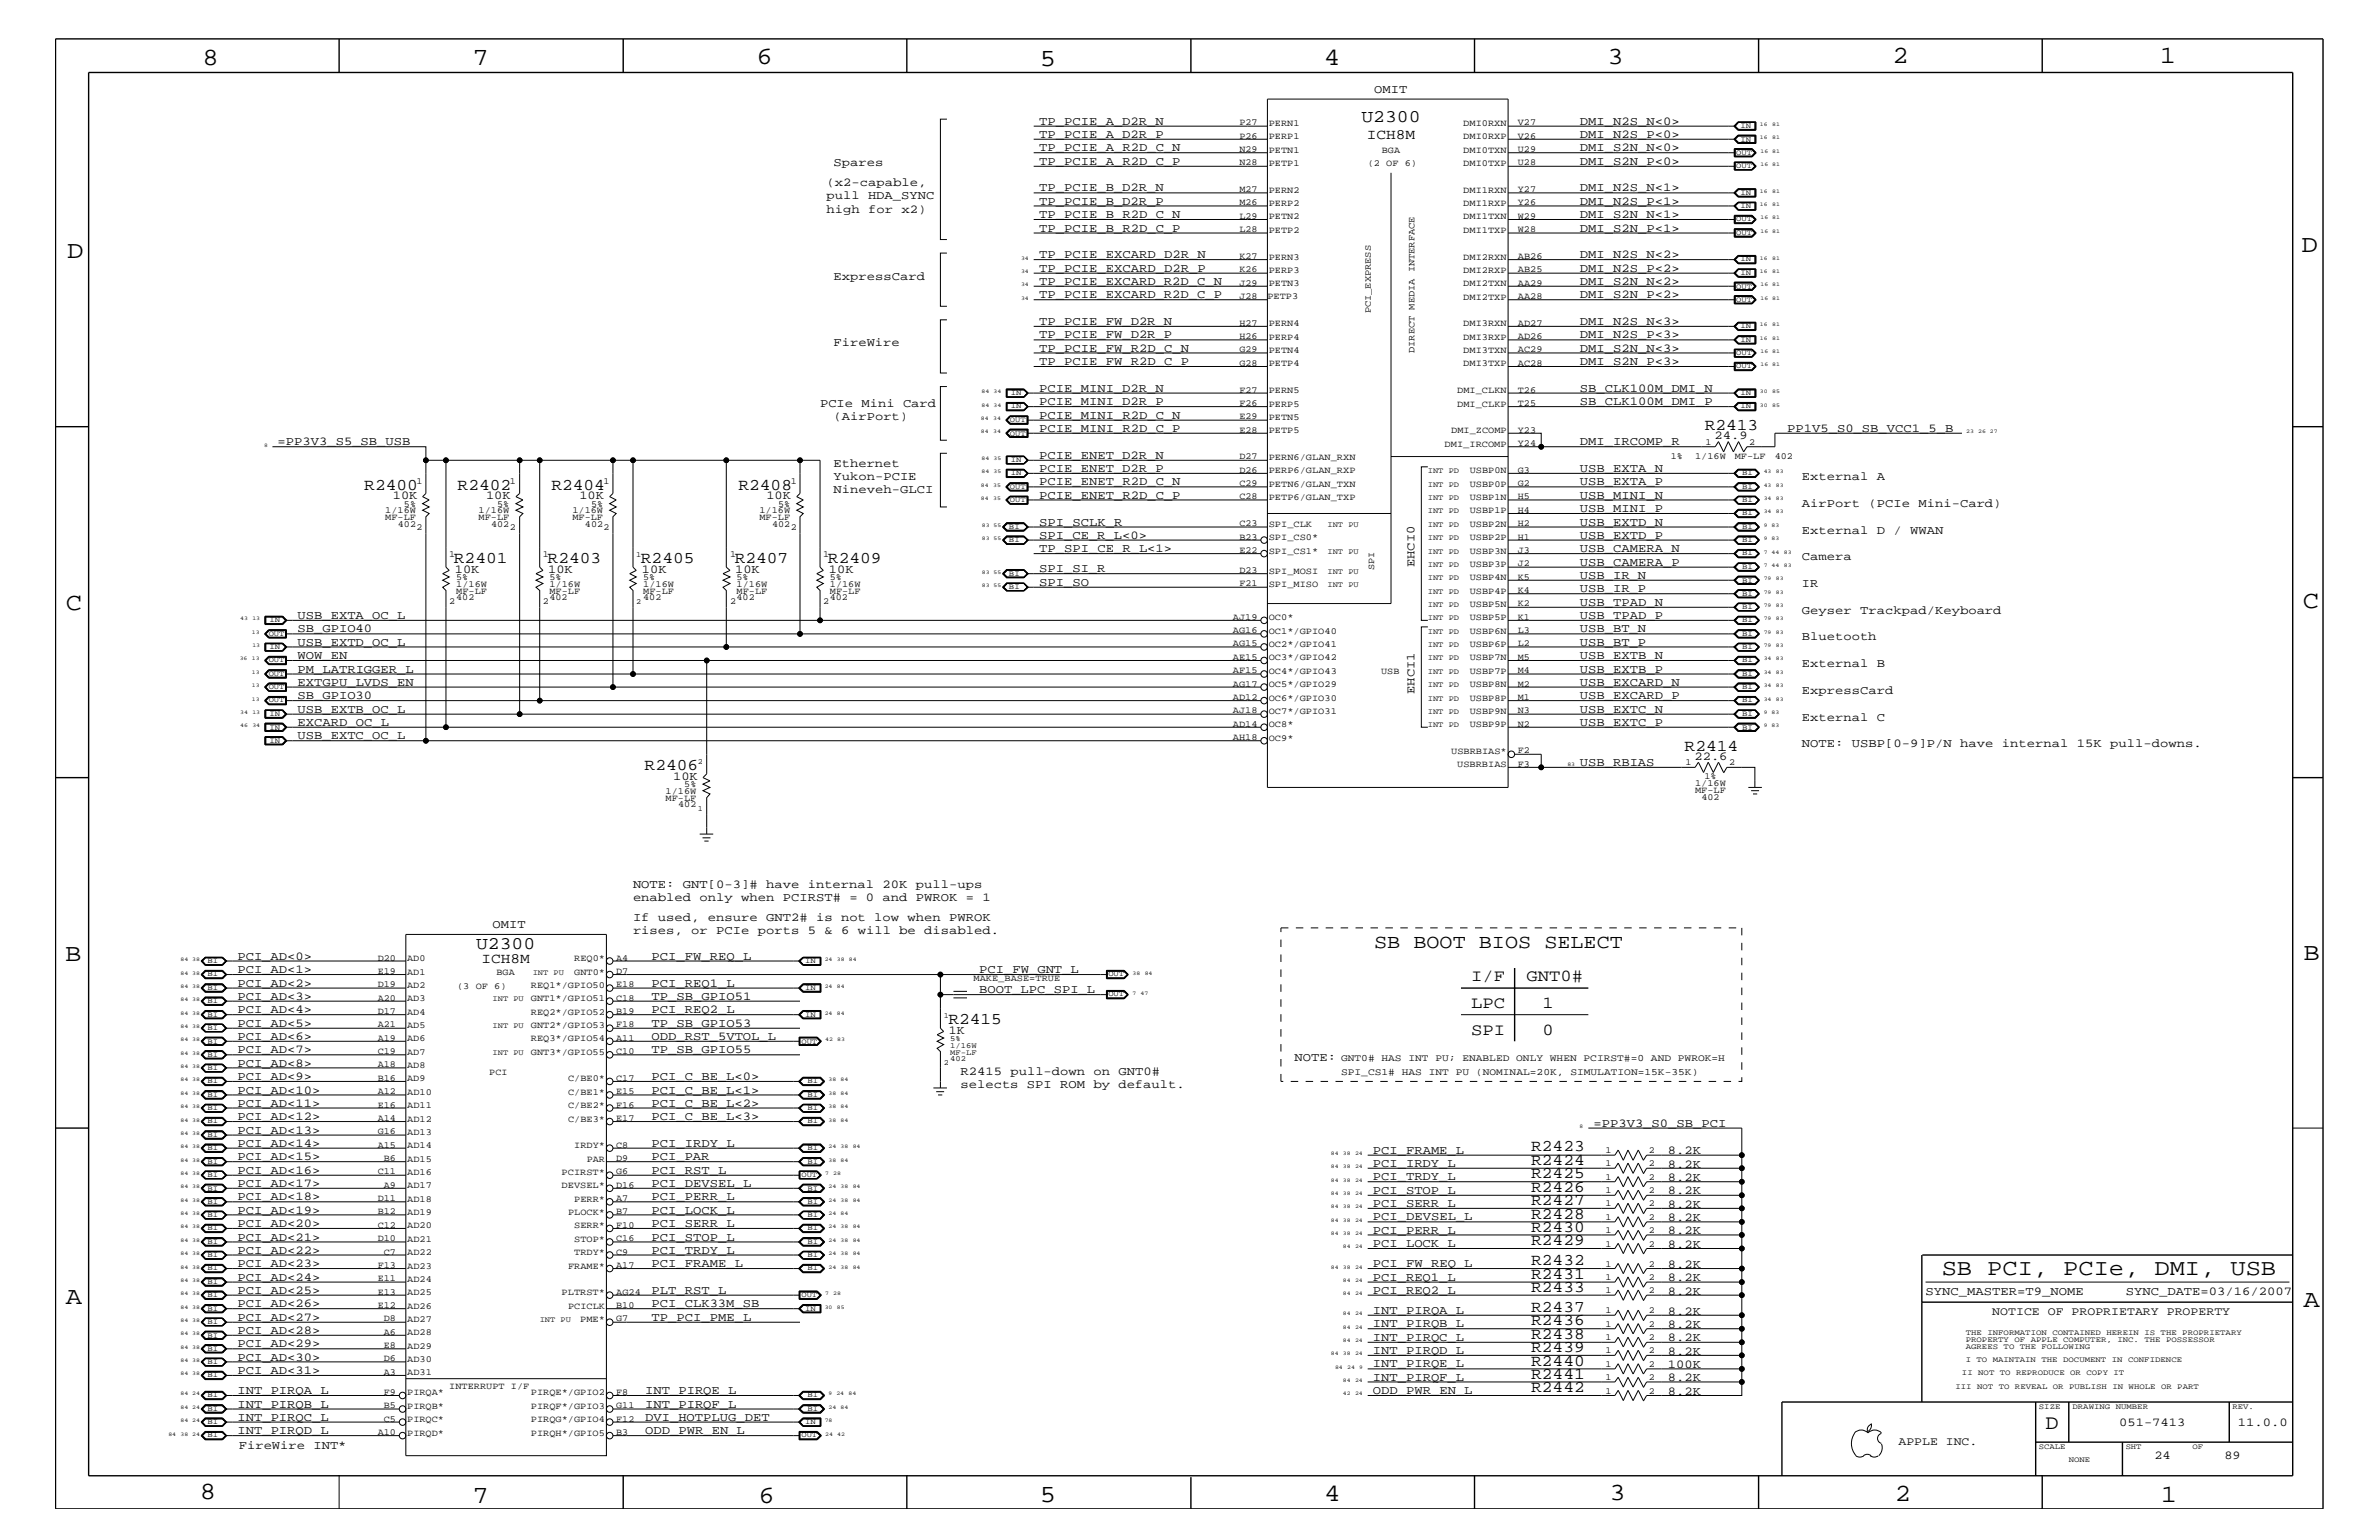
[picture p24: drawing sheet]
<svg xmlns="http://www.w3.org/2000/svg" width="432mm" height="279mm" viewBox="0 0 432 279" stroke-linecap="round" stroke-linejoin="round" font-family="sans-serif">
<defs><g id="words">
<g font-size="4.5">
<text x="36.7" y="11.7">8</text>
<text x="85.8" y="11.7">7</text>
<text x="137.3" y="11.5">6</text>
<text x="240.3" y="11.7">4</text>
<text x="291.8" y="11.5">3</text>
<text x="343.5" y="11.5">2</text>
<text x="392" y="11.5">1</text>
<text x="188.7" y="12.1">5</text>
<text x="12.2" y="46.8">D</text>
<text x="417.7" y="45.7">D</text>
<text x="11.9" y="110.6">C</text>
<text x="418" y="110.3">C</text>
<text x="11.9" y="174.3">B</text>
<text x="418.1" y="174.2">B</text>
<text x="11.9" y="236.7">A</text>
<text x="418.1" y="237.1">A</text>
<text x="36.2" y="271.9">8</text>
<text x="85.8" y="272.7">7</text>
<text x="137.7" y="272.7">6</text>
<text x="188.7" y="272.5">5</text>
<text x="240.4" y="272.3">4</text>
<text x="292.1" y="272.2">3</text>
<text x="343.9" y="272.3">2</text>
<text x="392.2" y="272.6">1</text>
</g>
<text font-size="4.1" x="352.4" y="231.3">SB PCI, PCIe, DMI, USB</text>
<text font-size="3.7" x="371.3" y="259.3">D</text>
<text font-size="3.6" x="249.4" y="172">SB BOOT BIOS SELECT</text>
<g font-size="3.2">
<text x="247.1" y="22.2">U2300</text>
<text x="86.4" y="172.2">U2300</text>
</g>
<g font-size="3">
<text x="309.4" y="78">R2413</text>
<text x="66.1" y="88.8">R2400</text>
<text x="83.1" y="88.8">R2402</text>
<text x="100.1" y="88.8">R2404</text>
<text x="134" y="88.8">R2408</text>
<text x="82.4" y="102.1">R2401</text>
<text x="99.4" y="102.1">R2403</text>
<text x="116.3" y="102.1">R2405</text>
<text x="133.3" y="102.1">R2407</text>
<text x="150.3" y="102.1">R2409</text>
<text x="305.8" y="136.2">R2414</text>
<text x="117" y="139.7">R2406</text>
<text x="267" y="178">I/F</text>
<text x="277.1" y="178">GNT0#</text>
<text x="172.1" y="185.8">R2415</text>
<text x="267" y="182.9">LPC</text>
<text x="280" y="182.9">1</text>
<text x="267" y="187.7">SPI</text>
<text x="280" y="187.7">0</text>
<text x="277.9" y="208.9">R2423</text>
<text x="277.9" y="211.4">R2424</text>
<text x="277.9" y="213.8">R2425</text>
<text x="277.9" y="216.2">R2426</text>
<text x="277.9" y="218.6">R2427</text>
<text x="277.9" y="221.1">R2428</text>
<text x="277.9" y="223.5">R2430</text>
<text x="277.9" y="225.9">R2429</text>
<text x="277.9" y="229.6">R2432</text>
<text x="277.9" y="232">R2431</text>
<text x="277.9" y="234.4">R2433</text>
<text x="277.9" y="238">R2437</text>
<text x="277.9" y="245.3">R2439</text>
<text x="277.9" y="242.9">R2438</text>
<text x="277.9" y="240.5">R2436</text>
<text x="277.9" y="247.8">R2440</text>
<text x="277.9" y="250.1">R2441</text>
<text x="277.9" y="252.6">R2442</text>
</g>
<g font-size="2.6">
<text x="248.1" y="25.3">ICH8M</text>
<text x="87.4" y="174.8">ICH8M</text>
</g>
<g font-size="2.2">
<text x="249.4" y="16.8">OMIT</text>
<text x="188.6" y="22.6">TP_PCIE_A_D2R_N</text>
<text x="286.8" y="22.6">DMI_N2S_N&lt;0&gt;</text>
<text x="188.6" y="29.9">TP_PCIE_A_R2D_C_P</text>
<text x="188.6" y="27.5">TP_PCIE_A_R2D_C_N</text>
<text x="188.6" y="25">TP_PCIE_A_D2R_P</text>
<text x="286.8" y="29.9">DMI_S2N_P&lt;0&gt;</text>
<text x="286.8" y="27.5">DMI_S2N_N&lt;0&gt;</text>
<text x="286.8" y="25">DMI_N2S_P&lt;0&gt;</text>
<text x="150" y="33.7">(x2-capable,</text>
<text x="151.3" y="30.2">Spares</text>
<text x="188.6" y="34.7">TP_PCIE_B_D2R_N</text>
<text x="286.8" y="34.7">DMI_N2S_N&lt;1&gt;</text>
<text x="150" y="36.2">pull HDA_SYNC</text>
<text x="150" y="38.6">high for x2)</text>
<text x="188.6" y="39.6">TP_PCIE_B_R2D_C_N</text>
<text x="188.6" y="37.2">TP_PCIE_B_D2R_P</text>
<text x="286.8" y="39.6">DMI_S2N_N&lt;1&gt;</text>
<text x="286.8" y="37.2">DMI_N2S_P&lt;1&gt;</text>
<text x="188.6" y="42">TP_PCIE_B_R2D_C_P</text>
<text x="188.6" y="46.8">TP_PCIE_EXCARD_D2R_N</text>
<text x="286.8" y="46.8">DMI_N2S_N&lt;2&gt;</text>
<text x="286.8" y="42">DMI_S2N_P&lt;1&gt;</text>
<text x="151.3" y="50.7">ExpressCard</text>
<text x="188.6" y="49.3">TP_PCIE_EXCARD_D2R_P</text>
<text x="188.6" y="51.7">TP_PCIE_EXCARD_R2D_C_N</text>
<text x="286.8" y="51.7">DMI_S2N_N&lt;2&gt;</text>
<text x="286.8" y="49.3">DMI_N2S_P&lt;2&gt;</text>
<text x="188.6" y="54.1">TP_PCIE_EXCARD_R2D_C_P</text>
<text x="188.6" y="59">TP_PCIE_FW_D2R_N</text>
<text x="286.8" y="59">DMI_N2S_N&lt;3&gt;</text>
<text x="286.8" y="54.1">DMI_S2N_P&lt;2&gt;</text>
<text x="151.3" y="62.9">FireWire</text>
<text x="188.6" y="63.9">TP_PCIE_FW_R2D_C_N</text>
<text x="188.6" y="61.4">TP_PCIE_FW_D2R_P</text>
<text x="286.8" y="63.9">DMI_S2N_N&lt;3&gt;</text>
<text x="286.8" y="61.4">DMI_N2S_P&lt;3&gt;</text>
<text x="188.6" y="71.1">PCIE_MINI_D2R_N</text>
<text x="188.6" y="66.2">TP_PCIE_FW_R2D_C_P</text>
<text x="286.8" y="71.1">SB_CLK100M_DMI_N</text>
<text x="286.8" y="66.2">DMI_S2N_P&lt;3&gt;</text>
<text x="148.8" y="73.8">PCIe Mini Card</text>
<text x="151.3" y="76.2">(AirPort)</text>
<text x="188.6" y="73.5">PCIE_MINI_D2R_P</text>
<text x="188.6" y="76">PCIE_MINI_R2D_C_N</text>
<text x="286.8" y="73.5">SB_CLK100M_DMI_P</text>
<text x="50.4" y="80.8">=PP3V3_S5_SB_USB</text>
<text x="188.6" y="78.3">PCIE_MINI_R2D_C_P</text>
<text x="188.6" y="83.3">PCIE_ENET_D2R_N</text>
<text x="286.8" y="80.8">DMI_IRCOMP_R</text>
<text x="311.2" y="79.7">24.9</text>
<text x="324.4" y="78.3">PP1V5_S0_SB_VCC1_5_B</text>
<text x="151.3" y="89.5">Nineveh-GLCI</text>
<text x="151.3" y="87.1">Yukon-PCIE</text>
<text x="151.3" y="84.7">Ethernet</text>
<text x="188.6" y="88.1">PCIE_ENET_R2D_C_N</text>
<text x="188.6" y="85.6">PCIE_ENET_D2R_P</text>
<text x="286.8" y="88.1">USB_EXTA_P</text>
<text x="286.8" y="85.6">USB_EXTA_N</text>
<text x="327.1" y="87.1">External A</text>
<text x="71.3" y="90.6">10K</text>
<text x="88.2" y="90.6">10K</text>
<text x="105.2" y="90.6">10K</text>
<text x="139.1" y="90.6">10K</text>
<text x="188.6" y="95.4">SPI_SCLK_R</text>
<text x="188.6" y="90.5">PCIE_ENET_R2D_C_P</text>
<text x="286.8" y="95.4">USB_EXTD_N</text>
<text x="286.8" y="92.9">USB_MINI_P</text>
<text x="286.8" y="90.5">USB_MINI_N</text>
<text x="327.1" y="92">AirPort (PCIe Mini-Card)</text>
<text x="188.6" y="97.7">SPI_CE_R_L&lt;0&gt;</text>
<text x="188.6" y="100.2">TP_SPI_CE_R_L&lt;1&gt;</text>
<text x="286.8" y="100.2">USB_CAMERA_N</text>
<text x="286.8" y="97.7">USB_EXTD_P</text>
<text x="327.1" y="101.6">Camera</text>
<text x="327.1" y="96.8">External D / WWAN</text>
<text x="82.5" y="104">10K</text>
<text x="99.5" y="104">10K</text>
<text x="116.5" y="104">10K</text>
<text x="133.4" y="104">10K</text>
<text x="150.5" y="104">10K</text>
<text x="188.6" y="103.8">SPI_SI_R</text>
<text x="188.6" y="106.3">SPI_SO</text>
<text x="256.7" y="102.9" transform="rotate(-90 256.7 102.9)">EHCI0</text>
<text x="286.8" y="107.5">USB_IR_P</text>
<text x="286.8" y="105">USB_IR_N</text>
<text x="286.8" y="102.6">USB_CAMERA_P</text>
<text x="327.1" y="106.5">IR</text>
<text x="54" y="112.3">USB_EXTA_OC_L</text>
<text x="286.8" y="112.3">USB_TPAD_P</text>
<text x="286.8" y="109.9">USB_TPAD_N</text>
<text x="327.1" y="111.4">Geyser Trackpad/Keyboard</text>
<text x="54" y="114.8">SB_GPIO40</text>
<text x="54" y="119.6">WOW_EN</text>
<text x="54" y="117.2">USB_EXTD_OC_L</text>
<text x="286.8" y="119.6">USB_EXTB_N</text>
<text x="286.8" y="117.2">USB_BT_P</text>
<text x="286.8" y="114.8">USB_BT_N</text>
<text x="327.1" y="116.2">Bluetooth</text>
<text x="54" y="124.4">EXTGPU_LVDS_EN</text>
<text x="54" y="122">PM_LATRIGGER_L</text>
<text x="256.7" y="125.9" transform="rotate(-90 256.7 125.9)">EHCI1</text>
<text x="286.8" y="124.4">USB_EXCARD_N</text>
<text x="286.8" y="122">USB_EXTB_P</text>
<text x="327.1" y="125.9">ExpressCard</text>
<text x="327.1" y="121">External B</text>
<text x="54" y="126.9">SB_GPIO30</text>
<text x="54" y="129.3">USB_EXTB_OC_L</text>
<text x="54" y="131.7">EXCARD_OC_L</text>
<text x="286.8" y="131.7">USB_EXTC_P</text>
<text x="286.8" y="126.9">USB_EXCARD_P</text>
<text x="286.8" y="129.3">USB_EXTC_N</text>
<text x="327.1" y="130.8">External C</text>
<text x="54" y="134.1">USB_EXTC_OC_L</text>
<text x="307.6" y="137.9">22.6</text>
<text x="327.1" y="135.6">NOTE: USBP[0-9]P/N have internal 15K pull-downs.</text>
<text x="122.2" y="141.5">10K</text>
<text x="286.8" y="139">USB_RBIAS</text>
<text x="114.9" y="161.1">NOTE: GNT[0-3]# have internal 20K pull-ups</text>
<text x="114.9" y="163.5">enabled only when PCIRST# = 0 and PWROK = 1</text>
<text x="114.9" y="167.1">If used, ensure GNT2# is not low when PWROK</text>
<text x="89.4" y="168.3">OMIT</text>
<text x="114.9" y="169.5">rises, or PCIe ports 5 &amp; 6 will be disabled.</text>
<text x="43.1" y="176.6">PCI_AD&lt;1&gt;</text>
<text x="43.1" y="179">PCI_AD&lt;2&gt;</text>
<text x="43.1" y="174.2">PCI_AD&lt;0&gt;</text>
<text x="118.3" y="174.2">PCI_FW_REQ_L</text>
<text x="118.3" y="179">PCI_REQ1_L</text>
<text x="177.7" y="176.6">PCI_FW_GNT_L</text>
<text x="43.1" y="183.8">PCI_AD&lt;4&gt;</text>
<text x="43.1" y="181.4">PCI_AD&lt;3&gt;</text>
<text x="118.3" y="183.8">PCI_REQ2_L</text>
<text x="118.3" y="181.4">TP_SB_GPIO51</text>
<text x="177.7" y="180.2">BOOT_LPC_SPI_L</text>
<text x="43.1" y="191.1">PCI_AD&lt;7&gt;</text>
<text x="43.1" y="188.7">PCI_AD&lt;6&gt;</text>
<text x="43.1" y="186.3">PCI_AD&lt;5&gt;</text>
<text x="118.3" y="188.7">ODD_RST_5VTOL_L</text>
<text x="118.3" y="191.1">TP_SB_GPIO55</text>
<text x="118.3" y="186.3">TP_SB_GPIO53</text>
<text x="172.2" y="187.6">1K</text>
<text x="43.1" y="195.9">PCI_AD&lt;9&gt;</text>
<text x="43.1" y="193.6">PCI_AD&lt;8&gt;</text>
<text x="118.3" y="195.9">PCI_C_BE_L&lt;0&gt;</text>
<text x="174.3" y="197.4">selects SPI ROM by default.</text>
<text x="174.3" y="195">R2415 pull-down on GNT0#</text>
<text x="234.9" y="192.6">NOTE:</text>
<text x="43.1" y="203.2">PCI_AD&lt;12&gt;</text>
<text x="43.1" y="200.9">PCI_AD&lt;11&gt;</text>
<text x="43.1" y="198.4">PCI_AD&lt;10&gt;</text>
<text x="118.3" y="203.2">PCI_C_BE_L&lt;3&gt;</text>
<text x="118.3" y="198.4">PCI_C_BE_L&lt;1&gt;</text>
<text x="118.3" y="200.9">PCI_C_BE_L&lt;2&gt;</text>
<text x="43.1" y="208.1">PCI_AD&lt;14&gt;</text>
<text x="43.1" y="205.7">PCI_AD&lt;13&gt;</text>
<text x="118.3" y="208.1">PCI_IRDY_L</text>
<text x="249.2" y="209.3">PCI_FRAME_L</text>
<text x="289.2" y="204.4">=PP3V3_S0_SB_PCI</text>
<text x="302.7" y="209.4">8.2K</text>
<text x="43.1" y="215.3">PCI_AD&lt;17&gt;</text>
<text x="43.1" y="213">PCI_AD&lt;16&gt;</text>
<text x="43.1" y="210.5">PCI_AD&lt;15&gt;</text>
<text x="118.3" y="213">PCI_RST_L</text>
<text x="118.3" y="215.3">PCI_DEVSEL_L</text>
<text x="118.3" y="210.5">PCI_PAR</text>
<text x="249.2" y="211.7">PCI_IRDY_L</text>
<text x="249.2" y="214.2">PCI_TRDY_L</text>
<text x="302.7" y="211.9">8.2K</text>
<text x="302.7" y="214.2">8.2K</text>
<text x="43.1" y="220.2">PCI_AD&lt;19&gt;</text>
<text x="43.1" y="217.8">PCI_AD&lt;18&gt;</text>
<text x="118.3" y="220.2">PCI_LOCK_L</text>
<text x="118.3" y="217.8">PCI_PERR_L</text>
<text x="249.2" y="216.6">PCI_STOP_L</text>
<text x="249.2" y="219">PCI_SERR_L</text>
<text x="249.2" y="221.4">PCI_DEVSEL_L</text>
<text x="302.7" y="216.7">8.2K</text>
<text x="302.7" y="219.1">8.2K</text>
<text x="302.7" y="221.5">8.2K</text>
<text x="43.1" y="227.5">PCI_AD&lt;22&gt;</text>
<text x="43.1" y="225.1">PCI_AD&lt;21&gt;</text>
<text x="43.1" y="222.6">PCI_AD&lt;20&gt;</text>
<text x="118.3" y="227.5">PCI_TRDY_L</text>
<text x="118.3" y="225.1">PCI_STOP_L</text>
<text x="118.3" y="222.6">PCI_SERR_L</text>
<text x="249.2" y="226.3">PCI_LOCK_L</text>
<text x="249.2" y="223.9">PCI_PERR_L</text>
<text x="302.7" y="224">8.2K</text>
<text x="302.7" y="226.4">8.2K</text>
<text x="43.1" y="229.9">PCI_AD&lt;23&gt;</text>
<text x="43.1" y="232.4">PCI_AD&lt;24&gt;</text>
<text x="118.3" y="229.9">PCI_FRAME_L</text>
<text x="249.2" y="232.4">PCI_REQ1_L</text>
<text x="249.2" y="229.9">PCI_FW_REQ_L</text>
<text x="302.7" y="230.1">8.2K</text>
<text x="302.7" y="232.4">8.2K</text>
<text x="43.1" y="239.6">PCI_AD&lt;27&gt;</text>
<text x="43.1" y="237.2">PCI_AD&lt;26&gt;</text>
<text x="43.1" y="234.7">PCI_AD&lt;25&gt;</text>
<text x="118.3" y="239.6">TP_PCI_PME_L</text>
<text x="118.3" y="237.2">PCI_CLK33M_SB</text>
<text x="118.3" y="234.7">PLT_RST_L</text>
<text x="249.2" y="234.7">PCI_REQ2_L</text>
<text x="249.2" y="238.4">INT_PIRQA_L</text>
<text x="302.7" y="234.9">8.2K</text>
<text x="302.7" y="238.5">8.2K</text>
<text x="349.5" y="235">SYNC_MASTER=T9_NOME</text>
<text x="385.8" y="235">SYNC_DATE=03/16/2007</text>
<text x="43.1" y="244.5">PCI_AD&lt;29&gt;</text>
<text x="43.1" y="242">PCI_AD&lt;28&gt;</text>
<text x="249.2" y="240.8">INT_PIRQB_L</text>
<text x="249.2" y="245.6">INT_PIRQD_L</text>
<text x="249.2" y="243.3">INT_PIRQC_L</text>
<text x="302.7" y="245.8">8.2K</text>
<text x="302.7" y="243.4">8.2K</text>
<text x="302.7" y="240.9">8.2K</text>
<text x="43.1" y="249.3">PCI_AD&lt;31&gt;</text>
<text x="43.1" y="246.9">PCI_AD&lt;30&gt;</text>
<text x="249.2" y="248.1">INT_PIRQE_L</text>
<text x="249.2" y="250.6">INT_PIRQF_L</text>
<text x="302.7" y="248.2">100K</text>
<text x="302.7" y="250.6">8.2K</text>
<text x="43.1" y="257.8">INT_PIRQC_L</text>
<text x="43.1" y="252.9">INT_PIRQA_L</text>
<text x="43.1" y="255.4">INT_PIRQB_L</text>
<text x="117.1" y="257.8">DVI_HOTPLUG_DET</text>
<text x="117.1" y="255.4">INT_PIRQF_L</text>
<text x="117.1" y="252.9">INT_PIRQE_L</text>
<text x="249.2" y="252.9">ODD_PWR_EN_L</text>
<text x="302.7" y="253.1">8.2K</text>
<text x="43.1" y="260.2">INT_PIRQD_L</text>
<text x="43.3" y="262.9">FireWire INT*</text>
<text x="117.1" y="260.2">ODD_PWR_EN_L</text>
<text x="384.6" y="258.7">051-7413</text>
<text x="406.2" y="258.7">11.0.0</text>
<text x="391" y="264.7">24</text>
<text x="403.7" y="264.7">89</text>
</g>
<g font-size="2.1">
<text x="361.6" y="238.6">NOTICE OF PROPRIETARY PROPERTY</text>
<text x="344.6" y="262.2">APPLE INC.</text>
</g>
<g font-size="1.8">
<text x="243.4" y="195">SPI_CS1# HAS INT PU (NOMINAL=20K, SIMULATION=15K-35K)</text>
<text x="243.4" y="192.6">GNT0# HAS INT PU; ENABLED ONLY WHEN PCIRST#=0 AND PWROK=H</text>
</g>
<g font-size="1.7">
<text x="225" y="22.7">P27</text>
<text x="230.3" y="22.9">PERN1</text>
<text x="265.6" y="22.9">DMI0RXN</text>
<text x="275.5" y="22.7">V27</text>
<text x="225" y="25.2">P26</text>
<text x="225" y="27.5">N29</text>
<text x="230.3" y="27.7">PETN1</text>
<text x="230.3" y="25.3">PERP1</text>
<text x="250.8" y="27.7">BGA</text>
<text x="265.6" y="25.3">DMI0RXP</text>
<text x="265.6" y="27.7">DMI0TXN</text>
<text x="275.5" y="25.2">V26</text>
<text x="275.5" y="27.5">U29</text>
<text x="225" y="34.8">M27</text>
<text x="225" y="30">N28</text>
<text x="230.3" y="30.2">PETP1</text>
<text x="230.3" y="35">PERN2</text>
<text x="248.2" y="30.2">(2 OF 6)</text>
<text x="265.6" y="35">DMI1RXN</text>
<text x="265.6" y="30.2">DMI0TXP</text>
<text x="275.5" y="30">U28</text>
<text x="275.5" y="34.8">Y27</text>
<text x="225" y="37.3">M26</text>
<text x="225" y="39.7">L29</text>
<text x="230.3" y="39.8">PETN2</text>
<text x="230.3" y="37.4">PERP2</text>
<text x="265.6" y="37.4">DMI1RXP</text>
<text x="265.6" y="39.8">DMI1TXN</text>
<text x="275.5" y="37.3">Y26</text>
<text x="275.5" y="39.7">W29</text>
<text x="225" y="47">K27</text>
<text x="225" y="42.1">L28</text>
<text x="230.3" y="42.3">PETP2</text>
<text x="230.3" y="47.1">PERN3</text>
<text x="265.6" y="42.3">DMI1TXP</text>
<text x="265.6" y="47.1">DMI2RXN</text>
<text x="275.5" y="42.1">W28</text>
<text x="275.5" y="47">AB26</text>
<text x="225" y="49.4">K26</text>
<text x="225" y="51.8">J29</text>
<text x="230.3" y="49.6">PERP3</text>
<text x="230.3" y="51.9">PETN3</text>
<text x="265.6" y="49.6">DMI2RXP</text>
<text x="265.6" y="51.9">DMI2TXN</text>
<text x="275.5" y="49.4">AB25</text>
<text x="275.5" y="51.8">AA29</text>
<text x="225" y="59.1">H27</text>
<text x="225" y="54.2">J28</text>
<text x="230" y="54.2">PETP3</text>
<text x="230.3" y="59.2">PERN4</text>
<text x="248.8" y="56.8" transform="rotate(-90 248.8 56.8)">PCI_EXPRESS</text>
<text x="265.6" y="59.2">DMI3RXN</text>
<text x="265.6" y="54.4">DMI2TXP</text>
<text x="275.5" y="54.2">AA28</text>
<text x="275.5" y="59.1">AD27</text>
<text x="225" y="61.5">H26</text>
<text x="225" y="64">G29</text>
<text x="230.3" y="61.7">PERP4</text>
<text x="230.3" y="64">PETN4</text>
<text x="256.7" y="64" transform="rotate(-90 256.7 64)">DIRECT MEDIA INTERFACE</text>
<text x="265.6" y="61.7">DMI3RXP</text>
<text x="265.6" y="64">DMI3TXN</text>
<text x="275.5" y="61.5">AD26</text>
<text x="275.5" y="64">AC29</text>
<text x="225" y="71.2">F27</text>
<text x="225" y="66.4">G28</text>
<text x="230.3" y="71.3">PERN5</text>
<text x="230.3" y="66.5">PETP4</text>
<text x="264.5" y="71.3">DMI_CLKN</text>
<text x="265.6" y="66.5">DMI3TXP</text>
<text x="275.5" y="66.4">AC28</text>
<text x="275.5" y="71.2">T26</text>
<text x="225" y="73.7">F26</text>
<text x="225" y="76.1">E29</text>
<text x="230.3" y="73.8">PERP5</text>
<text x="230.3" y="76.2">PETN5</text>
<text x="264.5" y="73.8">DMI_CLKP</text>
<text x="275.5" y="73.7">T25</text>
<text x="225" y="83.3">D27</text>
<text x="225" y="78.5">E28</text>
<text x="230.3" y="78.6">PETP5</text>
<text x="230.3" y="83.5">PERN6/GLAN_RXN</text>
<text x="262.2" y="81.1">DMI_IRCOMP</text>
<text x="263.4" y="78.6">DMI_ZCOMP</text>
<text x="275.5" y="80.9">Y24</text>
<text x="275.5" y="78.5">Y23</text>
<text x="303.3" y="83.3">1%</text>
<text x="307.7" y="83.3">1/16W</text>
<text x="309.5" y="80.7">1</text>
<text x="314.9" y="83.3">MF-LF</text>
<text x="317.5" y="80.7">2</text>
<text x="322.1" y="83.3">402</text>
<text x="75.6" y="87.7">1</text>
<text x="92.5" y="87.7">1</text>
<text x="109.6" y="87.7">1</text>
<text x="143.5" y="87.7">1</text>
<text x="225" y="85.8">D26</text>
<text x="225" y="88.2">C29</text>
<text x="230.3" y="85.9">PERP6/GLAN_RXP</text>
<text x="230.3" y="88.3">PETN6/GLAN_TXN</text>
<text x="266.8" y="85.9">USBP0N</text>
<text x="266.8" y="88.3">USBP0P</text>
<text x="275.5" y="85.8">G3</text>
<text x="275.5" y="88.2">G2</text>
<text x="69.9" y="93.2">1/16W</text>
<text x="69.9" y="94.3">MF-LF</text>
<text x="72.2" y="95.6">402</text>
<text x="73.3" y="92">5%</text>
<text x="86.9" y="94.3">MF-LF</text>
<text x="86.9" y="93.2">1/16W</text>
<text x="89.2" y="95.6">402</text>
<text x="90.3" y="92">5%</text>
<text x="103.9" y="93.2">1/16W</text>
<text x="103.9" y="94.3">MF-LF</text>
<text x="106.2" y="95.6">402</text>
<text x="107.3" y="92">5%</text>
<text x="137.8" y="94.3">MF-LF</text>
<text x="137.8" y="93.2">1/16W</text>
<text x="140.1" y="95.6">402</text>
<text x="141.2" y="92">5%</text>
<text x="225" y="90.6">C28</text>
<text x="225" y="95.4">C23</text>
<text x="230.3" y="90.7">PETP6/GLAN_TXP</text>
<text x="230.3" y="95.6">SPI_CLK</text>
<text x="266.8" y="90.7">USBP1N</text>
<text x="266.8" y="93.2">USBP1P</text>
<text x="266.8" y="95.6">USBP2N</text>
<text x="275.5" y="90.6">H5</text>
<text x="275.5" y="93.1">H4</text>
<text x="275.5" y="95.4">H2</text>
<text x="75.6" y="96.2">2</text>
<text x="81.5" y="101">1</text>
<text x="92.5" y="96.2">2</text>
<text x="98.6" y="101">1</text>
<text x="109.6" y="96.2">2</text>
<text x="132.5" y="101">1</text>
<text x="143.5" y="96.2">2</text>
<text x="149.4" y="101">1</text>
<text x="225" y="97.9">B23</text>
<text x="225" y="100.4">E22</text>
<text x="230.3" y="100.4">SPI_CS1*</text>
<text x="230.3" y="98">SPI_CS0*</text>
<text x="266.8" y="100.4">USBP3N</text>
<text x="266.8" y="98">USBP2P</text>
<text x="275.5" y="97.9">H1</text>
<text x="275.5" y="100.4">J3</text>
<text x="82.8" y="107.7">MF-LF</text>
<text x="82.8" y="105.3">5%</text>
<text x="82.8" y="106.5">1/16W</text>
<text x="99.7" y="107.7">MF-LF</text>
<text x="99.7" y="106.5">1/16W</text>
<text x="99.7" y="105.3">5%</text>
<text x="116.8" y="105.3">5%</text>
<text x="116.8" y="107.7">MF-LF</text>
<text x="116.8" y="106.5">1/16W</text>
<text x="133.7" y="105.3">5%</text>
<text x="133.7" y="106.5">1/16W</text>
<text x="133.7" y="107.7">MF-LF</text>
<text x="150.6" y="106.5">1/16W</text>
<text x="150.6" y="107.7">MF-LF</text>
<text x="150.6" y="105.3">5%</text>
<text x="225" y="106.4">F21</text>
<text x="225" y="104">D23</text>
<text x="230.3" y="104.1">SPI_MOSI</text>
<text x="230.3" y="106.5">SPI_MISO</text>
<text x="249.4" y="103.5" transform="rotate(-90 249.4 103.5)">SPI</text>
<text x="266.8" y="105.3">USBP4N</text>
<text x="266.8" y="107.7">USBP4P</text>
<text x="266.8" y="102.9">USBP3P</text>
<text x="275.5" y="102.7">J2</text>
<text x="275.5" y="105.2">K5</text>
<text x="275.5" y="107.6">K4</text>
<text x="81.5" y="109.5">2</text>
<text x="82.8" y="108.9">402</text>
<text x="98.6" y="109.5">2</text>
<text x="99.7" y="108.9">402</text>
<text x="116.8" y="108.9">402</text>
<text x="132.5" y="109.5">2</text>
<text x="133.7" y="108.9">402</text>
<text x="149.4" y="109.5">2</text>
<text x="150.6" y="108.9">402</text>
<text x="223.8" y="112.5">AJ19</text>
<text x="230.3" y="112.6">OC0*</text>
<text x="266.8" y="110.2">USBP5N</text>
<text x="266.8" y="112.6">USBP5P</text>
<text x="275.5" y="110">K2</text>
<text x="275.5" y="112.5">K1</text>
<text x="223.8" y="114.8">AG16</text>
<text x="223.8" y="117.3">AG15</text>
<text x="223.8" y="119.7">AE15</text>
<text x="230.3" y="115">OC1*/GPIO40</text>
<text x="230.3" y="117.4">OC2*/GPIO41</text>
<text x="230.3" y="119.8">OC3*/GPIO42</text>
<text x="266.8" y="119.8">USBP7N</text>
<text x="266.8" y="115">USBP6N</text>
<text x="266.8" y="117.4">USBP6P</text>
<text x="275.5" y="114.8">L3</text>
<text x="275.5" y="117.3">L2</text>
<text x="275.5" y="119.7">M5</text>
<text x="223.8" y="122.1">AF15</text>
<text x="223.8" y="124.6">AG17</text>
<text x="230.3" y="122.3">OC4*/GPIO43</text>
<text x="230.3" y="124.7">OC5*/GPIO29</text>
<text x="250.7" y="122.3">USB</text>
<text x="266.8" y="122.3">USBP7P</text>
<text x="266.8" y="124.7">USBP8N</text>
<text x="275.5" y="122.1">M4</text>
<text x="275.5" y="124.6">M2</text>
<text x="223.8" y="127">AD12</text>
<text x="223.8" y="129.4">AJ18</text>
<text x="223.8" y="131.9">AD14</text>
<text x="230.3" y="127.1">OC6*/GPIO30</text>
<text x="230.3" y="129.6">OC7*/GPIO31</text>
<text x="230.3" y="131.9">OC8*</text>
<text x="266.8" y="129.6">USBP9N</text>
<text x="266.8" y="131.9">USBP9P</text>
<text x="266.8" y="127.1">USBP8P</text>
<text x="275.5" y="127">M1</text>
<text x="275.5" y="129.4">N3</text>
<text x="275.5" y="131.9">N2</text>
<text x="223.8" y="134.2">AH18</text>
<text x="230.3" y="134.4">OC9*</text>
<text x="263.4" y="136.8">USBRBIAS*</text>
<text x="275.5" y="136.7">F2</text>
<text x="124.2" y="142.9">5%</text>
<text x="264.5" y="139.2">USBRBIAS</text>
<text x="275.5" y="139.1">F3</text>
<text x="305.9" y="138.9">1</text>
<text x="307.7" y="143.9">MF-LF</text>
<text x="307.7" y="142.6">1/16W</text>
<text x="309.4" y="141.4">1%</text>
<text x="313.9" y="138.9">2</text>
<text x="120.8" y="144">1/16W</text>
<text x="120.8" y="145.3">MF-LF</text>
<text x="123.1" y="146.5">402</text>
<text x="308.8" y="145.1">402</text>
<text x="68.6" y="174.3">D20</text>
<text x="68.6" y="176.7">E19</text>
<text x="68.6" y="179.1">D19</text>
<text x="73.9" y="176.8">AD1</text>
<text x="73.9" y="174.4">AD0</text>
<text x="73.9" y="179.3">AD2</text>
<text x="83" y="179.4">(3 OF 6)</text>
<text x="90.1" y="176.8">BGA</text>
<text x="96.4" y="179.3">REQ1*/GPIO50</text>
<text x="104.2" y="176.8">GNT0*</text>
<text x="104.2" y="174.4">REQ0*</text>
<text x="111.8" y="176.7">D7</text>
<text x="111.8" y="174.3">A4</text>
<text x="111.8" y="179.1">E18</text>
<text x="176.7" y="178">MAKE_BASE=TRUE</text>
<text x="68.6" y="181.6">A20</text>
<text x="68.6" y="184">D17</text>
<text x="73.9" y="184.1">AD4</text>
<text x="73.9" y="181.6">AD3</text>
<text x="96.4" y="181.6">GNT1*/GPIO51</text>
<text x="96.4" y="184.1">REQ2*/GPIO52</text>
<text x="111.8" y="181.6">C18</text>
<text x="111.8" y="184">B19</text>
<text x="68.6" y="186.4">A21</text>
<text x="68.6" y="188.8">A19</text>
<text x="68.6" y="191.2">C19</text>
<text x="73.9" y="186.5">AD5</text>
<text x="73.9" y="191.4">AD7</text>
<text x="73.9" y="188.9">AD6</text>
<text x="96.4" y="191.4">GNT3*/GPIO55</text>
<text x="96.4" y="188.9">REQ3*/GPIO54</text>
<text x="96.4" y="186.5">GNT2*/GPIO53</text>
<text x="111.8" y="186.4">F18</text>
<text x="111.8" y="191.2">C10</text>
<text x="111.8" y="188.8">A11</text>
<text x="68.6" y="193.7">A18</text>
<text x="68.6" y="196.1">B16</text>
<text x="73.9" y="196.2">AD9</text>
<text x="73.9" y="193.7">AD8</text>
<text x="88.8" y="195">PCI</text>
<text x="103.1" y="196.2">C/BE0*</text>
<text x="111.8" y="196.1">C17</text>
<text x="68.6" y="198.5">A12</text>
<text x="68.6" y="200.9">E16</text>
<text x="68.6" y="203.4">A14</text>
<text x="73.9" y="201">AD11</text>
<text x="73.9" y="203.5">AD12</text>
<text x="73.9" y="198.7">AD10</text>
<text x="103.1" y="201">C/BE2*</text>
<text x="103.1" y="203.5">C/BE3*</text>
<text x="103.1" y="198.7">C/BE1*</text>
<text x="111.8" y="198.5">E15</text>
<text x="111.8" y="200.9">F16</text>
<text x="111.8" y="203.4">E17</text>
<text x="68.6" y="205.8">G16</text>
<text x="68.6" y="208.2">A15</text>
<text x="73.9" y="208.3">AD14</text>
<text x="73.9" y="205.9">AD13</text>
<text x="104.2" y="208.3">IRDY*</text>
<text x="111.8" y="208.2">C8</text>
<text x="291.4" y="209.2">1</text>
<text x="299.3" y="209.2">2</text>
<text x="68.6" y="213">C11</text>
<text x="69.7" y="210.7">B6</text>
<text x="69.7" y="215.5">A9</text>
<text x="73.9" y="213.2">AD16</text>
<text x="73.9" y="210.8">AD15</text>
<text x="73.9" y="215.6">AD17</text>
<text x="101.9" y="213.2">PCIRST*</text>
<text x="101.9" y="215.6">DEVSEL*</text>
<text x="106.5" y="210.8">PAR</text>
<text x="111.8" y="210.7">D9</text>
<text x="111.8" y="213">G6</text>
<text x="111.8" y="215.5">D16</text>
<text x="291.4" y="211.6">1</text>
<text x="291.4" y="214.1">1</text>
<text x="299.3" y="211.6">2</text>
<text x="299.3" y="214.1">2</text>
<text x="68.6" y="217.9">D11</text>
<text x="68.6" y="220.3">B12</text>
<text x="73.9" y="218">AD18</text>
<text x="73.9" y="220.4">AD19</text>
<text x="103.1" y="220.4">PLOCK*</text>
<text x="104.2" y="218">PERR*</text>
<text x="111.8" y="217.9">A7</text>
<text x="111.8" y="220.3">B7</text>
<text x="291.4" y="216.4">1</text>
<text x="291.4" y="218.9">1</text>
<text x="291.4" y="221.3">1</text>
<text x="299.3" y="216.4">2</text>
<text x="299.3" y="218.9">2</text>
<text x="299.3" y="221.3">2</text>
<text x="68.6" y="222.8">C12</text>
<text x="68.6" y="225.2">D10</text>
<text x="69.7" y="227.6">C7</text>
<text x="73.9" y="225.3">AD21</text>
<text x="73.9" y="222.9">AD20</text>
<text x="73.9" y="227.7">AD22</text>
<text x="104.2" y="222.9">SERR*</text>
<text x="104.2" y="225.3">STOP*</text>
<text x="104.2" y="227.7">TRDY*</text>
<text x="111.8" y="222.8">F10</text>
<text x="111.8" y="225.2">C16</text>
<text x="111.8" y="227.6">C9</text>
<text x="291.4" y="223.7">1</text>
<text x="291.4" y="226.2">1</text>
<text x="299.3" y="223.7">2</text>
<text x="299.3" y="226.2">2</text>
<text x="68.6" y="230.1">F13</text>
<text x="68.6" y="232.4">E11</text>
<text x="73.9" y="232.6">AD24</text>
<text x="73.9" y="230.2">AD23</text>
<text x="103.1" y="230.2">FRAME*</text>
<text x="111.8" y="230.1">A17</text>
<text x="291.4" y="229.8">1</text>
<text x="291.4" y="232.2">1</text>
<text x="299.3" y="229.8">2</text>
<text x="299.3" y="232.2">2</text>
<text x="68.6" y="234.9">E13</text>
<text x="68.6" y="237.3">E12</text>
<text x="69.7" y="239.7">D8</text>
<text x="73.9" y="235">AD25</text>
<text x="73.9" y="237.4">AD26</text>
<text x="73.9" y="239.9">AD27</text>
<text x="101.9" y="235">PLTRST*</text>
<text x="103.1" y="237.4">PCICLK</text>
<text x="105.3" y="239.9">PME*</text>
<text x="111.8" y="237.3">B10</text>
<text x="111.8" y="234.9">AG24</text>
<text x="111.8" y="239.7">G7</text>
<text x="291.4" y="234.6">1</text>
<text x="291.4" y="238.3">1</text>
<text x="299.3" y="234.6">2</text>
<text x="299.3" y="238.3">2</text>
<text x="69.7" y="242.2">A6</text>
<text x="69.7" y="244.5">E8</text>
<text x="73.9" y="242.3">AD28</text>
<text x="73.9" y="244.7">AD29</text>
<text x="291.4" y="245.6">1</text>
<text x="291.4" y="243.1">1</text>
<text x="291.4" y="240.7">1</text>
<text x="299.3" y="245.6">2</text>
<text x="299.3" y="243.1">2</text>
<text x="299.3" y="240.7">2</text>
<text x="69.7" y="247">D6</text>
<text x="69.7" y="249.5">A3</text>
<text x="73.9" y="249.5">AD31</text>
<text x="73.9" y="247.1">AD30</text>
<text x="81.5" y="252">INTERRUPT I/F</text>
<text x="291.4" y="248">1</text>
<text x="291.4" y="250.4">1</text>
<text x="299.3" y="248">2</text>
<text x="299.3" y="250.4">2</text>
<text x="69.7" y="253.1">F9</text>
<text x="69.7" y="255.5">B5</text>
<text x="69.7" y="257.9">C5</text>
<text x="73.9" y="253.2">PIRQA*</text>
<text x="73.9" y="255.6">PIRQB*</text>
<text x="96.4" y="255.6">PIRQF*/GPIO3</text>
<text x="96.4" y="253.2">PIRQE*/GPIO2</text>
<text x="111.8" y="253.1">F8</text>
<text x="111.8" y="255.5">G11</text>
<text x="111.8" y="257.9">F12</text>
<text x="291.4" y="252.8">1</text>
<text x="299.3" y="252.8">2</text>
<text x="68.6" y="260.4">A10</text>
<text x="73.9" y="258">PIRQC*</text>
<text x="73.9" y="260.5">PIRQD*</text>
<text x="96.4" y="258">PIRQG*/GPIO4</text>
<text x="96.4" y="260.5">PIRQH*/GPIO5</text>
<text x="111.8" y="260.4">B3</text>
</g>
<g font-size="1.4">
<text x="315.9" y="23.2">IN</text>
<text x="315.1" y="28.1">OUT</text>
<text x="315.9" y="25.7">IN</text>
<text x="315.1" y="30.5">OUT</text>
<text x="315.9" y="35.3">IN</text>
<text x="315.1" y="40.2">OUT</text>
<text x="315.9" y="37.8">IN</text>
<text x="315.1" y="42.6">OUT</text>
<text x="315.9" y="47.4">IN</text>
<text x="315.1" y="52.4">OUT</text>
<text x="315.9" y="49.9">IN</text>
<text x="315.1" y="54.7">OUT</text>
<text x="315.9" y="59.5">IN</text>
<text x="315.1" y="64.5">OUT</text>
<text x="315.9" y="62">IN</text>
<text x="183.5" y="71.7">IN</text>
<text x="315.1" y="66.8">OUT</text>
<text x="315.9" y="71.7">IN</text>
<text x="183.3" y="76.6">OUT</text>
<text x="183.5" y="74.1">IN</text>
<text x="315.9" y="74.1">IN</text>
<text x="183.3" y="79">OUT</text>
<text x="183.5" y="83.8">IN</text>
<text x="183.3" y="88.7">OUT</text>
<text x="183.5" y="86.2">IN</text>
<text x="259.2" y="85.9">INT PD</text>
<text x="259.2" y="88.3">INT PD</text>
<text x="316.2" y="86.2">BI</text>
<text x="316.2" y="88.7">BI</text>
<text x="183.1" y="96">BI</text>
<text x="183.3" y="91.1">OUT</text>
<text x="241" y="95.6">INT PU</text>
<text x="259.2" y="90.7">INT PD</text>
<text x="259.2" y="93.2">INT PD</text>
<text x="259.2" y="95.6">INT PD</text>
<text x="316.2" y="91.1">BI</text>
<text x="316.2" y="93.5">BI</text>
<text x="316.2" y="96">BI</text>
<text x="115.5" y="101">1</text>
<text x="183.1" y="98.4">BI</text>
<text x="241" y="100.4">INT PU</text>
<text x="259.2" y="100.4">INT PD</text>
<text x="259.2" y="98">INT PD</text>
<text x="316.2" y="98.4">BI</text>
<text x="316.2" y="100.8">BI</text>
<text x="183.1" y="106.9">BI</text>
<text x="183.1" y="104.4">BI</text>
<text x="241" y="104.1">INT PU</text>
<text x="241" y="106.5">INT PU</text>
<text x="259.2" y="105.3">INT PD</text>
<text x="259.2" y="107.7">INT PD</text>
<text x="259.2" y="102.9">INT PD</text>
<text x="316.2" y="103.2">BI</text>
<text x="316.2" y="105.7">BI</text>
<text x="48.9" y="112.9">IN</text>
<text x="115.5" y="109.5">2</text>
<text x="259.2" y="112.6">INT PD</text>
<text x="259.2" y="110.2">INT PD</text>
<text x="316.2" y="108.1">BI</text>
<text x="316.2" y="110.5">BI</text>
<text x="316.2" y="112.9">BI</text>
<text x="48.8" y="115.3">OUT</text>
<text x="48.9" y="117.8">IN</text>
<text x="259.2" y="119.8">INT PD</text>
<text x="259.2" y="117.4">INT PD</text>
<text x="259.2" y="115">INT PD</text>
<text x="316.2" y="115.3">BI</text>
<text x="316.2" y="117.8">BI</text>
<text x="48.8" y="122.6">OUT</text>
<text x="48.8" y="125.1">OUT</text>
<text x="48.8" y="120.2">OUT</text>
<text x="259.2" y="122.3">INT PD</text>
<text x="259.2" y="124.7">INT PD</text>
<text x="316.2" y="120.2">BI</text>
<text x="316.2" y="122.6">BI</text>
<text x="316.2" y="125.1">BI</text>
<text x="48.8" y="127.5">OUT</text>
<text x="48.9" y="129.9">IN</text>
<text x="259.2" y="131.9">INT PD</text>
<text x="259.2" y="127.1">INT PD</text>
<text x="259.2" y="129.6">INT PD</text>
<text x="316.2" y="127.5">BI</text>
<text x="316.2" y="129.9">BI</text>
<text x="48.9" y="132.4">IN</text>
<text x="48.9" y="134.7">IN</text>
<text x="316.2" y="132.4">BI</text>
<text x="126.7" y="138.6">2</text>
<text x="126.7" y="147.1">1</text>
<text x="37.7" y="177.2">BI</text>
<text x="37.7" y="174.8">BI</text>
<text x="37.7" y="179.6">BI</text>
<text x="96.7" y="176.8">INT PU</text>
<text x="146.1" y="179.6">IN</text>
<text x="146.1" y="174.8">IN</text>
<text x="201.2" y="177.2">OUT</text>
<text x="37.7" y="182.1">BI</text>
<text x="37.7" y="184.4">BI</text>
<text x="89.4" y="181.6">INT PU</text>
<text x="146.1" y="184.4">IN</text>
<text x="171.3" y="184.7">1</text>
<text x="201.2" y="180.8">OUT</text>
<text x="37.7" y="189.3">BI</text>
<text x="37.7" y="186.9">BI</text>
<text x="37.7" y="191.7">BI</text>
<text x="89.4" y="191.4">INT PU</text>
<text x="89.4" y="186.5">INT PU</text>
<text x="145.5" y="189.3">OUT</text>
<text x="172.5" y="188.9">5%</text>
<text x="172.5" y="190.2">1/16W</text>
<text x="172.5" y="191.4">MF-LF</text>
<text x="37.7" y="194.2">BI</text>
<text x="37.7" y="196.5">BI</text>
<text x="146.6" y="196.5">BI</text>
<text x="171.3" y="193.2">2</text>
<text x="172.5" y="192.6">402</text>
<text x="37.7" y="201.5">BI</text>
<text x="37.7" y="199">BI</text>
<text x="37.7" y="203.8">BI</text>
<text x="146.6" y="203.8">BI</text>
<text x="146.6" y="201.5">BI</text>
<text x="146.6" y="199">BI</text>
<text x="37.7" y="206.3">BI</text>
<text x="37.7" y="208.7">BI</text>
<text x="146.6" y="208.7">BI</text>
<text x="37.7" y="213.6">BI</text>
<text x="37.7" y="211.1">BI</text>
<text x="145.5" y="213.6">OUT</text>
<text x="146.6" y="211.1">BI</text>
<text x="37.7" y="216">BI</text>
<text x="37.7" y="218.4">BI</text>
<text x="37.7" y="220.8">BI</text>
<text x="146.6" y="216">BI</text>
<text x="146.6" y="218.4">BI</text>
<text x="146.6" y="220.8">BI</text>
<text x="37.7" y="225.7">BI</text>
<text x="37.7" y="223.2">BI</text>
<text x="146.6" y="225.7">BI</text>
<text x="146.6" y="223.2">BI</text>
<text x="37.7" y="228.1">BI</text>
<text x="37.7" y="230.5">BI</text>
<text x="37.7" y="232.9">BI</text>
<text x="146.6" y="228.1">BI</text>
<text x="146.6" y="230.5">BI</text>
<text x="37.7" y="237.8">BI</text>
<text x="37.7" y="235.4">BI</text>
<text x="98" y="239.9">INT PU</text>
<text x="145.5" y="235.4">OUT</text>
<text x="146.1" y="237.8">IN</text>
<text x="37.7" y="240.2">BI</text>
<text x="37.7" y="242.7">BI</text>
<text x="37.7" y="245.1">BI</text>
<text x="356.8" y="242.3">THE INFORMATION CONTAINED HEREIN IS THE PROPRIETARY</text>
<text x="356.8" y="243.5">PROPERTY OF APPLE COMPUTER, INC. THE POSSESSOR</text>
<text x="356.8" y="244.7">AGREES TO THE FOLLOWING</text>
<text x="37.7" y="249.9">BI</text>
<text x="37.7" y="247.5">BI</text>
<text x="354.9" y="252">III NOT TO REVEAL OR PUBLISH IN WHOLE OR PART</text>
<text x="356.1" y="249.5">II NOT TO REPRODUCE OR COPY IT</text>
<text x="356.8" y="247.1">I TO MAINTAIN THE DOCUMENT IN CONFIDENCE</text>
<text x="37.7" y="253.5">BI</text>
<text x="37.7" y="256">BI</text>
<text x="146.6" y="253.5">BI</text>
<text x="146.6" y="256">BI</text>
<text x="370.1" y="255.6">SIZE</text>
<text x="376.2" y="255.6">DRAWING NUMBER</text>
<text x="405.2" y="255.6">REV.</text>
<text x="37.7" y="258.4">BI</text>
<text x="37.7" y="260.8">BI</text>
<text x="145.5" y="260.8">OUT</text>
<text x="146.1" y="258.4">IN</text>
<text x="370.1" y="262.9">SCALE</text>
<text x="385.8" y="262.9">SHT</text>
<text x="397.9" y="262.9">OF</text>
<text x="375.5" y="265.3">NONE</text>
</g>
<g font-size="1">
<text x="319.4" y="22.9">16</text>
<text x="321.6" y="22.9">81</text>
<text x="319.4" y="25.3">16</text>
<text x="319.5" y="27.7">16 81</text>
<text x="321.6" y="25.3">81</text>
<text x="319.4" y="35">16</text>
<text x="319.5" y="30.2">16 81</text>
<text x="321.6" y="35">81</text>
<text x="319.4" y="37.4">16</text>
<text x="319.5" y="39.8">16 81</text>
<text x="321.6" y="37.4">81</text>
<text x="185.3" y="47.1">34</text>
<text x="319.4" y="47.1">16</text>
<text x="319.5" y="42.3">16 81</text>
<text x="321.6" y="47.1">81</text>
<text x="185.3" y="49.6">34</text>
<text x="185.3" y="51.9">34</text>
<text x="319.4" y="49.6">16</text>
<text x="319.5" y="51.9">16 81</text>
<text x="321.6" y="49.6">81</text>
<text x="185.3" y="54.4">34</text>
<text x="319.4" y="59.2">16</text>
<text x="319.5" y="54.4">16 81</text>
<text x="321.6" y="59.2">81</text>
<text x="319.4" y="61.7">16</text>
<text x="319.5" y="64">16 81</text>
<text x="321.6" y="61.7">81</text>
<text x="178.1" y="71.3">84</text>
<text x="180.3" y="71.3">34</text>
<text x="319.4" y="71.3">30</text>
<text x="319.5" y="66.5">16 81</text>
<text x="321.6" y="71.3">85</text>
<text x="178.1" y="76.2">84</text>
<text x="178.1" y="73.8">84</text>
<text x="180.3" y="76.2">34</text>
<text x="180.3" y="73.8">34</text>
<text x="319.4" y="73.8">30</text>
<text x="321.6" y="73.8">85</text>
<text x="47.9" y="81.1">8</text>
<text x="178.1" y="78.6">84</text>
<text x="178.1" y="83.5">84</text>
<text x="180.3" y="78.6">34</text>
<text x="180.3" y="83.5">35</text>
<text x="356.9" y="78.6">23</text>
<text x="359.1" y="78.6">26 27</text>
<text x="178.1" y="88.3">84</text>
<text x="178.1" y="85.9">84</text>
<text x="180.3" y="88.3">35</text>
<text x="180.3" y="85.9">35</text>
<text x="320.1" y="85.9">43</text>
<text x="320.1" y="88.3">43</text>
<text x="322.3" y="85.9">83</text>
<text x="322.3" y="88.3">83</text>
<text x="178.1" y="90.7">84</text>
<text x="178.2" y="95.6">83 55</text>
<text x="180.3" y="90.7">35</text>
<text x="320.1" y="90.7">34</text>
<text x="320.1" y="93.2">34</text>
<text x="320.1" y="95.6">9</text>
<text x="321.6" y="95.6">83</text>
<text x="322.3" y="90.7">83</text>
<text x="322.3" y="93.2">83</text>
<text x="178.2" y="98">83 55</text>
<text x="320.1" y="98">9</text>
<text x="320.1" y="100.4">7</text>
<text x="321.6" y="98">83</text>
<text x="321.6" y="100.4">44</text>
<text x="323.8" y="100.4">83</text>
<text x="178.2" y="106.5">83 55</text>
<text x="178.2" y="104.1">83 55</text>
<text x="320.1" y="102.9">7</text>
<text x="320.1" y="105.3">79</text>
<text x="320.1" y="107.7">79</text>
<text x="321.6" y="102.9">44</text>
<text x="322.3" y="105.3">83</text>
<text x="322.3" y="107.7">83</text>
<text x="323.8" y="102.9">83</text>
<text x="43.6" y="112.6">43</text>
<text x="45.8" y="112.6">13</text>
<text x="320.1" y="110.2">79</text>
<text x="320.1" y="112.6">79</text>
<text x="322.3" y="110.2">83</text>
<text x="322.3" y="112.6">83</text>
<text x="43.5" y="119.8">36</text>
<text x="45.7" y="115">13</text>
<text x="45.7" y="119.8">13</text>
<text x="45.8" y="117.4">13</text>
<text x="320.1" y="115">79</text>
<text x="320.1" y="117.4">79</text>
<text x="320.1" y="119.8">34</text>
<text x="322.3" y="115">83</text>
<text x="322.3" y="117.4">83</text>
<text x="322.3" y="119.8">83</text>
<text x="45.7" y="122.3">13</text>
<text x="45.7" y="124.7">13</text>
<text x="320.1" y="122.3">34</text>
<text x="320.1" y="124.7">34</text>
<text x="322.3" y="122.3">83</text>
<text x="322.3" y="124.7">83</text>
<text x="43.6" y="129.6">34</text>
<text x="43.6" y="131.9">46</text>
<text x="45.7" y="127.1">13</text>
<text x="45.8" y="129.6">13</text>
<text x="45.8" y="131.9">34</text>
<text x="320.1" y="129.6">9</text>
<text x="320.1" y="131.9">9</text>
<text x="320.1" y="127.1">34</text>
<text x="321.6" y="129.6">83</text>
<text x="321.6" y="131.9">83</text>
<text x="322.3" y="127.1">83</text>
<text x="284.5" y="139">83</text>
<text x="32.8" y="176.8">84 38</text>
<text x="32.8" y="174.4">84 38</text>
<text x="32.8" y="179.3">84 38</text>
<text x="149.7" y="179.3">24</text>
<text x="149.7" y="174.4">24</text>
<text x="151.9" y="179.3">84</text>
<text x="151.9" y="174.4">38</text>
<text x="154.1" y="174.4">84</text>
<text x="205.6" y="176.8">38</text>
<text x="207.8" y="176.8">84</text>
<text x="32.8" y="181.6">84 38</text>
<text x="32.8" y="184.1">84 38</text>
<text x="149.7" y="184.1">24</text>
<text x="151.9" y="184.1">84</text>
<text x="205.6" y="180.5">7</text>
<text x="207" y="180.5">47</text>
<text x="32.8" y="188.9">84 38</text>
<text x="32.8" y="186.5">84 38</text>
<text x="32.8" y="191.4">84 38</text>
<text x="149.8" y="188.9">42</text>
<text x="152" y="188.9">83</text>
<text x="32.8" y="193.7">84 38</text>
<text x="32.8" y="196.2">84 38</text>
<text x="150.4" y="196.2">38</text>
<text x="152.6" y="196.2">84</text>
<text x="32.8" y="201">84 38</text>
<text x="32.8" y="198.7">84 38</text>
<text x="32.8" y="203.5">84 38</text>
<text x="150.4" y="203.5">38</text>
<text x="150.4" y="201">38</text>
<text x="150.4" y="198.7">38</text>
<text x="152.6" y="203.5">84</text>
<text x="152.6" y="201">84</text>
<text x="152.6" y="198.7">84</text>
<text x="32.8" y="205.9">84 38</text>
<text x="32.8" y="208.3">84 38</text>
<text x="150.4" y="208.3">24</text>
<text x="152.6" y="208.3">38</text>
<text x="154.8" y="208.3">84</text>
<text x="241.6" y="209.6">84</text>
<text x="243.8" y="209.6">38</text>
<text x="246" y="209.6">24</text>
<text x="286.7" y="204.7">8</text>
<text x="32.8" y="213.2">84 38</text>
<text x="32.8" y="210.8">84 38</text>
<text x="32.8" y="215.6">84 38</text>
<text x="149.8" y="213.2">7</text>
<text x="150.4" y="210.8">38</text>
<text x="150.4" y="215.6">24</text>
<text x="151.2" y="213.2">28</text>
<text x="152.6" y="210.8">84</text>
<text x="152.6" y="215.6">38</text>
<text x="154.8" y="215.6">84</text>
<text x="241.6" y="211.9">84</text>
<text x="241.6" y="214.4">84</text>
<text x="243.8" y="211.9">38</text>
<text x="243.8" y="214.4">38</text>
<text x="246" y="211.9">24</text>
<text x="246" y="214.4">24</text>
<text x="32.8" y="218">84 38</text>
<text x="32.8" y="220.4">84 38</text>
<text x="150.4" y="218">24</text>
<text x="150.4" y="220.4">24</text>
<text x="152.6" y="218">38</text>
<text x="152.6" y="220.4">84</text>
<text x="154.8" y="218">84</text>
<text x="241.6" y="216.9">84</text>
<text x="241.6" y="219.2">84</text>
<text x="241.6" y="221.7">84</text>
<text x="243.8" y="216.9">38</text>
<text x="243.8" y="219.2">38</text>
<text x="243.8" y="221.7">38</text>
<text x="246" y="216.9">24</text>
<text x="246" y="219.2">24</text>
<text x="246" y="221.7">24</text>
<text x="32.8" y="225.3">84 38</text>
<text x="32.8" y="222.9">84 38</text>
<text x="32.8" y="227.7">84 38</text>
<text x="150.4" y="227.7">24</text>
<text x="150.4" y="225.3">24</text>
<text x="150.4" y="222.9">24</text>
<text x="152.6" y="227.7">38</text>
<text x="152.6" y="225.3">38</text>
<text x="152.6" y="222.9">38</text>
<text x="154.8" y="227.7">84</text>
<text x="154.8" y="225.3">84</text>
<text x="154.8" y="222.9">84</text>
<text x="241.6" y="224.1">84</text>
<text x="243.8" y="226.5">84</text>
<text x="243.8" y="224.1">38</text>
<text x="246" y="226.5">24</text>
<text x="246" y="224.1">24</text>
<text x="32.8" y="230.2">84 38</text>
<text x="32.8" y="232.6">84 38</text>
<text x="150.4" y="230.2">24</text>
<text x="152.6" y="230.2">38</text>
<text x="154.8" y="230.2">84</text>
<text x="241.6" y="230.2">84</text>
<text x="243.8" y="232.6">84</text>
<text x="243.8" y="230.2">38</text>
<text x="246" y="232.6">24</text>
<text x="246" y="230.2">24</text>
<text x="32.8" y="237.4">84 38</text>
<text x="32.8" y="235">84 38</text>
<text x="32.8" y="239.9">84 38</text>
<text x="149.7" y="237.4">30</text>
<text x="149.8" y="235">7</text>
<text x="151.2" y="235">28</text>
<text x="151.9" y="237.4">85</text>
<text x="243.8" y="235">84</text>
<text x="243.8" y="238.6">84</text>
<text x="246" y="235">24</text>
<text x="246" y="238.6">24</text>
<text x="32.8" y="242.3">84 38</text>
<text x="32.8" y="244.7">84 38</text>
<text x="241.6" y="245.9">84</text>
<text x="243.8" y="241.1">84</text>
<text x="243.8" y="245.9">38</text>
<text x="243.8" y="243.5">84</text>
<text x="246" y="241.1">24</text>
<text x="246" y="245.9">24</text>
<text x="246" y="243.5">24</text>
<text x="32.8" y="249.5">84 38</text>
<text x="32.8" y="247.1">84 38</text>
<text x="242.3" y="248.4">84</text>
<text x="243.8" y="250.7">84</text>
<text x="244.5" y="248.4">24</text>
<text x="246" y="250.7">24</text>
<text x="246.7" y="248.4">9</text>
<text x="32.8" y="253.2">84 24</text>
<text x="32.8" y="255.6">84 24</text>
<text x="150.4" y="253.2">9</text>
<text x="150.4" y="255.6">24</text>
<text x="151.8" y="253.2">24</text>
<text x="152.6" y="255.6">84</text>
<text x="154" y="253.2">84</text>
<text x="243.8" y="253.2">42</text>
<text x="246" y="253.2">24</text>
<text x="30.6" y="260.5">84</text>
<text x="32.8" y="258">84 24</text>
<text x="32.8" y="260.5">38 24</text>
<text x="149.7" y="258">78</text>
<text x="149.8" y="260.5">24</text>
<text x="152" y="260.5">42</text>
</g>
</g></defs>
<g fill="none" stroke="#000" stroke-width=".18">
<path d="M230 18h43.7v124.9h-43.7zM171.9 21.6h-1.2v21.9h1.2M187.6 22.9h42.4M187.6 25.3h42.4M187.6 27.7h42.4M187.6 30.2h42.4M187.6 35h42.4M187.6 39.8h42.4M187.6 37.4h42.4M252.5 31.4v78.1h-22.5M273.7 22.9h41.3M273.7 25.3h41.3"/>
<path d="M273.7 27.7h41.3M273.7 30.2h41.3M273.7 35h41.3M273.7 39.8h41.3M273.7 37.4h41.3M314.7 22.9l.8-.8h3.2v1.6h-3.2zM314.7 25.3l.8-.8h3.2v1.5h-3.2zM314.7 35l.8-.8h3.2v1.6h-3.2zM314.8 27h3.2l.8 .7-.8 .8h-3.2zM314.8 39.1h3.2l.8 .7-.8 .8h-3.2zM314.8 28.4h3.2M314.8 27h3.2"/>
<path d="M314.8 39.1h3.2M314.9 25.3l.6-.6h3.1v1.2h-3.1zM314.9 37.4l.6-.6h3.1v1.2h-3.1zM314.9 27v1.4M314.9 29.5h3.1l.6 .7-.6 .6h-3.1zM314.9 39.1v1.4M315 22.9l.6 .6M315 35l.6-.6h2.9v1.2h-2.9zM315 27.1h2.9l.6 .6-.6 .6h-2.9zM315 29.5v1.3M315 39.2h2.9l.6 .6-.6 .6h-2.9zM315 37.4l.6 .6"/>
<path d="M315.5 22.2h3.1v1.3h-3.1l-.6-.6zM315.5 36.7h3.2v1.4h-3.2M315.5 22.1l-.7 .8 .7 .7h3.2M315.5 34.3l-.6 .7 .6 .7M315.5 34.3l-.7 .7 .7 .7M315.5 35.7h3.2M315.5 34.3h3.2M315.5 36.7l-.8 .7 .8 .7M315.5 36.7l-.7 .7 .7 .7M315.6 22.2l-.6 .7M315.6 24.7l-.6 .6M315.6 36.8l-.6 .6"/>
<path d="M317.9 29.5l.6 .7-.6 .6M318 29.4h-3.2v1.4h3.2M318 27l.7 .7-.7 .7M318 27l.6 .7-.6 .7M318 29.4l.8 .8-.8 .6M318 29.4l.7 .8-.7 .6M318 39.1l.7 .7-.7 .7M318 39.1l.6 .7-.6 .7M318.5 22.2v1.3M318.5 24.7v1.2h-2.9l-.6-.6M318.5 36.8v1.2M318.6 34.3v1.4"/>
<path d="M318.7 24.6h-3.2l-.7 .7 .7 .7M171.9 58h-1.2v9.7h1.2M171.9 45.9h-1.2v9.7h1.2M187.6 51.9h42.4M187.6 42.3h42.4M187.6 47.1h42.4M187.6 49.6h42.4M187.6 54.4h42.4M187.6 59.2h42.4M273.7 51.9h41.3M273.7 42.3h41.3M273.7 47.1h41.3"/>
<path d="M273.7 49.6h41.3M273.7 54.4h41.3M273.7 59.2h41.3M314.7 47.1l.8-.8h3.2v1.6h-3.2zM314.7 49.6l.8-.8h3.2v1.5h-3.2zM314.7 59.2l.8-.8h3.2v1.6h-3.2zM314.8 41.5h3.2l.8 .8-.8 .7h-3.2zM314.8 51.2h3.2l.8 .7-.8 .8h-3.2zM314.8 53.6h3.2l.8 .8-.8 .7h-3.2zM314.8 40.5h3.2M314.8 51.3h3.2l.7 .6-.7 .8M314.8 55.1h3.2"/>
<path d="M314.8 53.7h3.2M314.9 41.6h3.1l.6 .7-.6 .6h-3.1zM314.9 51.3h3.1l.6 .6-.6 .7h-3.1zM314.9 53.7v1.4M315 59.2l.6-.6h2.9v1.2h-2.9zM315 42.9v-1.2h2.9l.6 .6-.6 .6M315 51.3v1.2h2.9l.6-.6-.6-.6M315 53.8h2.9l.6 .6-.6 .6h-2.9zM315 49.6l.6 .6M315.5 48.9h3.1v1.3h-3.1l-.6-.6zM315.5 46.4l-.6 .7 .6 .7M315.5 46.4l-.7 .7 .7 .7"/>
<path d="M315.5 47.8h3.2M315.5 46.4h3.2M315.5 48.8l-.7 .8 .7 .6h3.2M315.5 58.5l-.6 .7 .6 .7M315.5 58.5l-.7 .7 .7 .7M315.5 59.9h3.2M315.5 58.5h3.2M315.6 46.5h2.9v1.2h-2.9l-.6-.6zM315.6 48.9l-.6 .7M318 41.5l.7 .8-.7 .7h-3.2M318 53.7l.7 .7-.7 .7M318 53.7l.6 .7-.6 .7"/>
<path d="M318.5 48.9v1.3M318.6 46.4v1.4M318.6 58.5v1.4M171.9 70.1h-1.2v9.8h1.2M182.5 76.2l.8-.7h3.3v1.5h-3.3zM182.5 78.6l.8-.8h3.3v1.6h-3.3zM182.6 70.6h3.2l.8 .7-.8 .8h-3.2zM182.6 73h3.2l.8 .8-.8 .7h-3.2zM182.7 72h3.1M182.7 70.7h3.1M182.7 78.6l.7-.6h3v1.3h-3zM182.8 73.2h3l.6 .6-.6 .6h-3z"/>
<path d="M182.8 70.7v1.3M183.3 75.5l-.7 .7 .7 .7h3.2v-1.4M183.3 79.4l-.7-.8 .7-.7h3.2v1.5M183.4 75.6h3v1.2h-3M183.4 75.6l-.7 .6 .7 .6M183.4 75.6l-.6 .6 .6 .6M183.4 78l-.6 .6 .6 .6h3M185.8 73.1h-3.1v1.4h3.1M185.8 70.7l.7 .6-.7 .7M185.8 70.7l.6 .6M185.8 73.1l.7 .7-.7 .7M185.8 73.1l.8 .7"/>
<path d="M186.4 71.3h43.6M186.4 73.8h43.6M186.4 78.6h43.6M186.4 76.2h43.6M186.4 71.3l-.6 .7M186.6 71.3l-.8-.7h-3.1v1.5M186.6 73.8l-.8 .7M187.6 66.5h42.4M187.6 64h42.4M187.6 61.7h42.4M273.7 78.6h6v2.5M273.7 66.5h41.3"/>
<path d="M273.7 64h41.3M273.7 61.7h41.3M273.7 71.3h41.3M273.7 73.8h41.3M314.7 61.7l.8-.8h3.2v1.5h-3.2zM314.7 71.3l.8-.7h3.2v1.5h-3.2zM314.7 73.8l.8-.8h3.2v1.5h-3.2zM314.8 65.7h3.2l.8 .8-.8 .8h-3.2zM314.8 67.2h3.2M314.8 65.8h3.2M314.9 71.3l.6-.6h3.1v1.3h-3.1zM314.9 63.4h3.1l.6 .6-.6 .7h-3.1z"/>
<path d="M314.9 65.8v1.4M315 61.7l.6-.6h2.9v1.2h-2.9zM315 63.4v1.3M315 65.9h2.9l.6 .6-.6 .6h-2.9zM315 71.3l.6 .7M315.5 61l-.6 .7 .6 .6M315.5 61l-.7 .7 .7 .6M315.5 62.3h3.2M315.5 61h3.2M315.5 73.1l-.6 .7 .6 .7M315.5 73.1l-.7 .7 .7 .7M315.5 74.5h3.2"/>
<path d="M315.5 73.1h3.2M315.6 73.2h2.9v1.2h-2.9l-.6-.6zM315.6 70.7l-.6 .6M317.9 63.4l.6 .6-.6 .7M318 63.4h-3.2v1.4h3.2M318 63.4l.8 .6-.8 .8M318 63.4l.7 .6-.7 .8M318 65.8l.7 .7-.7 .7M318 65.8l.6 .7-.6 .7M318.5 70.7v1.3M318.6 61v1.3M318.6 73.1v1.4"/>
<path d="M318.7 70.6h-3.2l-.7 .7 .7 .8M356.1 78.6h-33.9v2.5h-5.1l-.6 .9-.9-1.9-1 1.9-.9-1.9-.9 1.9-.9-1.9-.6 1h-37.6M49.4 81.1h27.9v2.4h3.6M77.3 83.5v6l-.6 .6 1.2 .6-1.2 .7 1.2 .6-1.2 .6 1.2 .6-.6 .6v40.6h151.6M80.9 83.5v19.4l.6 .6-1.2 .6 1.2 .6-1.2 .6 1.2 .6-1.2 .6 .6 .6v24.8h148M80.9 83.5h13.4M98 83.5h-3.7v6l-.7 .6 1.3 .6-1.3 .7 1.3 .6-1.3 .6 1.3 .6-.6 .6v35.8h134.6M111.3 83.5h-13.3v19.4l.6 .6-1.3 .6 1.3 .6-1.3 .6 1.3 .6-1.3 .6 .7 .6v20h130.9M114.9 83.5h-3.6v6l-.6 .6 1.1 .6-1.1 .7 1.1 .6-1.1 .6 1.1 .6-.5 .6v30.9h117.6M114.9 83.5v19.4l.6 .6-1.2 .6 1.2 .6-1.2 .6 1.2 .6-1.2 .6 .6 .6v15.2h114M114.9 83.5h16.9M145.2 83.5h-13.4v19.4l.7 .6-1.3 .6 1.3 .6-1.3 .6 1.3 .6-1.3 .6 .6 .6v10.3h97.1"/>
<path d="M171.9 82.2h-1.2v9.8h1.2M181.9 98l.8-.8h3.1l.8 .8-.8 .7h-3.1zM182 98l.7-.7h3.1l.8 .7-.8 .7h-3.1zM182.1 95.6l.7-.7h3l.7 .7-.7 .6h-3zM182.2 95.6l.6-.6h3l.6 .6-.6 .6h-3zM182.5 88.3l.8-.7h3.3v1.5h-3.3zM182.6 82.7h3.2l.8 .8-.8 .7h-3.2zM182.6 85.1h3.2l.8 .8-.8 .7h-3.2zM182.6 88.3l.7-.6h3.2v1.3h-3.2zM182.7 94.9h3.1l.8 .7-.8 .7h-3.1l-.7-.7zM182.7 94.9h3.1l.8 .7-.8 .8h-3.1l-.8-.8zM182.7 82.8h3.1"/>
<path d="M182.7 82.7v1.5M182.7 84.1h3.1M182.8 82.8v1.3M182.8 85.3h3l.6 .6-.6 .6h-3zM183.3 90h3.3v1.5h-3.3M183.3 90l-.8 .7 .8 .8M183.3 90l-.7 .7 .7 .8M183.4 90.1h3v1.3h-3M183.4 87.7l-.7 .6 .7 .7M183.4 90.1l-.7 .6 .7 .7M183.4 90.1l-.6 .6 .6 .7M185.8 97.4h-3l-.6 .6 .6 .7h3"/>
<path d="M185.8 97.4h-3l-.7 .6 .7 .7h3M185.8 97.4l.7 .6-.7 .7M185.8 97.4l.6 .6-.6 .7M185.8 85.2h-3.1v1.4h3.1M185.8 82.8l.7 .7-.7 .6M185.8 82.8l.6 .7M185.8 85.2l.7 .7-.7 .7M185.8 85.2l.8 .7M186.4 85.9h43.6M186.4 88.3h43.6M186.4 90.7h43.6M186.4 95.6h43.6"/>
<path d="M186.4 98h42.5M186.4 83.5h43.6M186.4 87.7v1.3M186.4 83.5l-.6 .6M186.4 87.7h-3l-.6 .6 .6 .6h3M186.5 90v1.5M186.6 85.9l-.8 .7M230 93.2h22.5M252.5 82.8h21.2M259.2 84.7h-1.2v27.9h1.2M273.7 93.2h41.3M273.7 85.9h41.3"/>
<path d="M273.7 88.3h41.3M273.7 90.7h41.3M273.7 95.6h41.3M273.7 98h41.3M314.7 85.9l.8-.8h3.1l.8 .8-.8 .7h-3.1zM314.7 88.3l.8-.7h3.1l.8 .7-.8 .8h-3.1zM314.7 93.2l.8-.8h3.1l.8 .8-.8 .7h-3.1zM314.7 95.6l.8-.7h3.1l.8 .7-.8 .8h-3.1zM314.7 98l.8-.8h3.1l.8 .8-.8 .7h-3.1zM314.9 90.7l.6-.6h3.1l.6 .6-.6 .7h-3.1zM314.9 98l.6-.6h3.1l.6 .6-.6 .7h-3.1zM315 85.9l.6-.6h2.9l.7 .6-.7 .6h-2.9z"/>
<path d="M315 88.3l.6-.6h2.9l.7 .6-.7 .6h-2.9zM315 93.2l.6-.6h2.9l.7 .6-.7 .6h-2.9zM315 95.6l.6-.6h2.9l.7 .6-.7 .6h-2.9zM315.5 85.2h3.1l.6 .7M315.5 85.2h3.1l.7 .7-.7 .7h-3.1M315.5 85.2l-.7 .7 .7 .7M315.5 85.2l-.6 .7 .6 .7M315.5 87.7h3.1l.6 .6M315.5 87.7h3.1l.7 .6-.7 .7h-3.1M315.5 87.7l-.7 .6 .7 .7M315.5 87.7l-.6 .6 .6 .7M315.5 90h3.1l.7 .7-.7 .8h-3.1"/>
<path d="M315.5 90h3.1l.8 .7-.8 .8h-3.1M315.5 90l-.8 .7 .8 .8M315.5 90l-.7 .7 .7 .8M315.5 92.5h3.1l.6 .7M315.5 92.5h3.1l.7 .7-.7 .6h-3.1M315.5 92.5l-.7 .7 .7 .6M315.5 92.5l-.6 .7 .6 .6M315.5 94.9h3.1l.6 .7-.6 .6h-3.1l-.6-.6zM315.5 94.9h3.1l.7 .7-.7 .7h-3.1l-.7-.7zM315.5 97.3h3.1l.7 .7-.7 .7h-3.1l-.7-.7zM315.5 99.8h3.1l.6 .6M315.5 99.8h3.1l.7 .6-.7 .7h-3.1"/>
<path d="M315.5 99.8l-.7 .6 .7 .7M315.5 99.8l-.6 .6 .6 .7M315.6 90.1h2.9l.7 .6-.7 .7h-2.9l-.6-.7zM315.6 97.4h2.9l.7 .6-.7 .7h-2.9l-.6-.7zM315.6 99.9h2.9l.7 .5-.7 .6h-2.9l-.6-.6zM319.2 85.9l-.6 .7h-3.1M319.2 88.3l-.6 .7h-3.1M319.2 93.2l-.6 .6h-3.1M48 119.8l.8-.7h3.2v1.5h-3.2zM48.1 111.8h3.2l.8 .8-.8 .7h-3.2zM48.1 113.2h3.2M48.1 111.9h3.2"/>
<path d="M48.2 111.9v1.3M48.2 116.8h3.1l.6 .6-.6 .7h-3.1zM48.3 112h2.9l.6 .6-.6 .5h-2.9zM48.3 116.8v1.3M48.3 115l.6-.6h2.9v1.2h-2.9zM48.3 119.8l.6-.6h2.9v1.2h-2.9zM48.8 114.2h3.2v1.6h-3.2l-.8-.8zM48.8 115.7h3.2M48.8 114.3l-.7 .7 .7 .7M48.8 114.3h3.2M48.8 114.3l-.6 .7 .6 .7M48.8 119.2l-.7 .6 .7 .7"/>
<path d="M48.8 119.2h3.2M48.8 119.2l-.6 .6 .6 .7M51.2 116.8l.6 .6M51.3 111.9l.6 .7-.6 .6M51.3 116.7h-3.2v1.4h3.2M51.3 111.9l.7 .7-.7 .6M51.3 116.7l.8 .7-.8 .7M51.3 116.7l.7 .7-.7 .7M51.8 112.6h97M51.8 117.4h80M51.8 119.8h76.5M51.8 117.4l-.6 .7"/>
<path d="M51.9 114.3v1.4M51.9 119.2v1.3M145.2 115h83.7M182.2 104.1l.6-.6h3l.6 .6-.6 .6h-3zM182.7 103.3h3.1l.8 .8-.8 .7h-3.1l-.8-.7zM185.8 105.9h-3l-.6 .6 .6 .6h3M185.8 105.9h-3l-.7 .6 .7 .6h3M185.8 105.8h-3.1l-.7 .7 .7 .7h3.1M185.8 105.8h-3.1l-.8 .7 .8 .7h3.1M185.8 105.8l.8 .7-.8 .7M185.8 105.9l.7 .6-.7 .6M185.8 105.9l.6 .6-.6 .6"/>
<path d="M185.8 103.4h-3l-.7 .7 .7 .7h3M185.8 103.4h-3.1l-.7 .7 .7 .7h3.1M185.8 103.4l.8 .7-.8 .7M185.8 103.4l.7 .7-.7 .7M186.4 106.5h43.6M186.4 104.1h43.6M187.6 100.4h41.3M228.9 112.6h-80.1v-5.5l-.5-.6 1.1-.6-1.1-.6 1.1-.6-1.1-.6 1.1-.6-.6-.6v-19.4h-3.6v6l-.6 .6 1.2 .6-1.2 .7 1.2 .6-1.2 .6 1.2 .6-.6 .6v21.2h-93.4M228.9 119.8h-100.6v20.6l-.7 .7 1.3 .6-1.3 .6 1.3 .6-1.3 .6 1.3 .5-.6 .7v6.6M259.2 113.7h-1.2v18.2h1.2M273.7 102.9h41.3M273.7 100.4h41.3"/>
<path d="M273.7 105.3h41.3M273.7 107.7h41.3M273.7 110.2h41.3M273.7 112.6h41.3M273.7 115h41.3M273.7 117.4h41.3M273.7 119.8h41.3M314.7 100.4l.8-.7h3.1l.8 .7-.8 .8h-3.1zM314.7 102.9l.8-.8h3.1l.8 .8-.8 .8h-3.1zM314.7 105.3l.8-.8h3.1l.8 .8-.8 .7h-3.1zM314.7 107.7l.8-.7h3.1l.8 .7-.8 .8h-3.1zM314.7 112.6l.8-.8h3.1l.8 .8-.8 .7h-3.1z"/>
<path d="M314.7 115l.8-.8h3.1l.8 .8-.8 .8h-3.1zM314.7 119.8l.8-.7h3.1l.8 .7-.8 .8h-3.1zM314.9 105.3l.6-.6h3.1l.6 .6-.6 .6h-3.1zM314.9 117.4l.6-.6h3.1l.6 .6-.6 .7h-3.1zM315 105.3l.6-.6h2.9l.7 .6-.7 .6h-2.9zM315 112.6l.6-.6h2.9l.7 .6-.7 .5h-2.9zM315 115l.6-.6h2.9l.7 .6-.7 .6h-2.9zM315 119.8l.6-.6h2.9l.7 .6-.7 .6h-2.9zM315.5 102.2h3.1l.6 .7-.6 .6h-3.1l-.6-.6zM315.5 102.1h3.1l.7 .8-.7 .7h-3.1l-.7-.7zM315.5 104.6h3.1l.7 .7-.7 .7h-3.1l-.7-.7zM315.5 107h3.1l.6 .7"/>
<path d="M315.5 107h3.1l.7 .7-.7 .7h-3.1M315.5 107l-.7 .7 .7 .7M315.5 107l-.6 .7 .6 .7M315.5 109.5h3.1l.6 .7-.6 .6h-3.1l-.6-.6zM315.5 109.4h3.1l.7 .8-.7 .7h-3.1M315.5 109.4h3.1l.8 .8-.8 .7h-3.1M315.5 109.4l-.8 .8 .8 .7M315.5 109.4l-.7 .8 .7 .7M315.5 111.9h3.1l.6 .7M315.5 111.9h3.1l.7 .7-.7 .6h-3.1M315.5 111.9l-.7 .7 .7 .6M315.5 111.9l-.6 .7 .6 .6"/>
<path d="M315.5 114.3h3.1l.6 .7M315.5 114.3h3.1l.7 .7-.7 .7h-3.1M315.5 114.3l-.7 .7 .7 .7M315.5 114.3l-.6 .7 .6 .7M315.5 116.7h3.1l.7 .7-.7 .7h-3.1M315.5 116.7h3.1l.8 .7-.8 .7h-3.1M315.5 116.7l-.8 .7 .8 .7M315.5 116.7l-.7 .7 .7 .7M315.5 119.2h3.1l.6 .6M315.5 119.2h3.1l.7 .6-.7 .7h-3.1M315.5 119.2l-.7 .6 .7 .7M315.5 119.2l-.6 .6 .6 .7"/>
<path d="M315.6 102.2h2.9l.7 .7-.7 .6h-2.9l-.6-.6zM315.6 107.1h2.9l.7 .6-.7 .6h-2.9l-.6-.6zM315.6 109.5h2.9l.7 .7-.7 .6h-2.9l-.6-.6zM315.6 116.8h2.9l.7 .6-.7 .7h-2.9l-.6-.7zM319.2 100.4l-.6 .7h-3.1M319.2 107.7l-.6 .7h-3.1M319.2 112.6l-.6 .6h-3.1M319.2 115l-.6 .7h-3.1M319.2 119.8l-.6 .7h-3.1M48.1 128.8h3.2l.8 .8-.8 .7h-3.2zM48.1 131.2h3.2l.8 .7-.8 .8h-3.2zM48.1 133.6h3.2l.8 .8-.8 .8h-3.2z"/>
<path d="M48.1 131.3h3.2l.7 .6-.7 .8M48.1 135.1h3.2M48.1 133.7h3.2M48.2 128.9h3.1l.6 .7-.6 .6h-3.1zM48.2 131.3h3.1l.6 .6-.6 .7h-3.1zM48.2 133.7v1.4M48.3 128.9v1.3M48.3 131.3v1.2h2.9l.6-.6M48.3 133.8h2.9l.6 .6-.6 .6h-2.9zM48.8 121.5h3.2v1.5h-3.2l-.8-.7zM48.8 123.9h3.2v1.5h-3.2l-.8-.7zM48.8 126.4h3.2v1.5h-3.2l-.8-.8z"/>
<path d="M48.8 121.6h3.1v1.3h-3.1l-.6-.6zM48.8 121.5l-.7 .8 .7 .7h3.2M48.8 124.1h3.1v1.2h-3.1l-.6-.6zM48.8 120.5h3.2M48.8 127.8h3.2M48.8 126.4l-.7 .7 .7 .7M48.8 126.4h3.2M48.8 126.4l-.6 .7 .6 .7M48.9 122.9l-.6-.6 .6-.6h2.9v1.2M48.9 126.5h2.9v1.2h-2.9l-.6-.6zM48.9 124.1l-.6 .6 .6 .6M51.2 128.9l.6 .7"/>
<path d="M51.2 131.3l.6 .6M51.3 128.8l.7 .8-.7 .6h-3.2M51.3 133.7l.6 .7-.6 .7M51.3 133.7l.7 .7-.7 .7M51.8 122.3h63.1M51.8 129.6h42.5M51.8 124.7h59.5M51.8 127.1h46.2M51.8 131.9h29.1M51.8 134.4h25.5M51.8 129.6l-.6 .6M51.8 124.1v1.2"/>
<path d="M51.9 126.4v1.4M52 124h-3.2l-.7 .7 .7 .7M273.7 122.3h41.3M273.7 129.6h41.3M273.7 124.7h41.3M273.7 127.1h41.3M273.7 131.9h41.3M273.7 139.2h34l.6-.9 .9 1.9 .8-1.9 1 1.9 .9-1.9 .9 1.9M274.9 136.8h4.8v2.4M314.7 122.3l.8-.8h3.1l.8 .8-.8 .7h-3.1zM314.7 124.7l.8-.8h3.1l.8 .8-.8 .7h-3.1zM314.7 127.1l.8-.7h3.1l.8 .7-.8 .8h-3.1z"/>
<path d="M314.7 129.6l.8-.8h3.1l.8 .8-.8 .7h-3.1zM314.7 131.9l.8-.7h3.1l.8 .7-.8 .8h-3.1zM314.8 124.7l.7-.7h3.1l.7 .7-.7 .7h-3.1zM314.8 131.9l.7-.6h3.1l.7 .6-.7 .8h-3.1zM314.9 124.7l.6-.6h3.1l.6 .6-.6 .6h-3.1zM314.9 131.9l.6-.6h3.1l.6 .6-.6 .7h-3.1zM315 122.3l.6-.6h2.9l.7 .6-.7 .6h-2.9zM315 131.9l.6-.6h2.9l.7 .6-.7 .6h-2.9zM315.5 121.6h3.1l.6 .7-.6 .6h-3.1l-.6-.6zM315.5 121.5h3.1l.7 .8-.7 .7h-3.1l-.7-.7zM315.5 126.4h3.1l.6 .7M315.5 126.4h3.1l.7 .7-.7 .7h-3.1"/>
<path d="M315.5 126.4l-.7 .7 .7 .7M315.5 126.4l-.6 .7 .6 .7M315.5 128.9h3.1l.6 .7-.6 .6h-3.1l-.6-.6zM315.5 128.8h3.1l.7 .8-.7 .6h-3.1l-.7-.6zM315.6 124.1h2.9l.7 .6-.7 .6h-2.9l-.6-.6zM315.6 126.5h2.9l.7 .6-.7 .6h-2.9l-.6-.6zM315.6 128.9h2.9l.7 .7-.7 .6h-2.9l-.6-.6zM319.2 127.1l-.6 .7h-3.1M127 151.3h2.5M127.5 152h1.4M127.8 152.6h.8M312.8 140.2l.6-1h5.1v3.7"/>
<path d="M317.3 142.9h2.5M317.8 143.5h1.5M318.2 144h.7M36.7 174.4l.6-.6h3.1l.6 .6-.6 .6h-3.1zM36.7 176.8l.6-.6h3l.7 .6-.7 .6h-3zM36.7 174.4l.6-.6h3l.7 .6-.7 .6h-3zM36.7 179.3l.6-.6h3l.7 .6-.7 .6h-3zM37.3 176.1h3.1l.7 .7-.7 .8h-3.1l-.8-.8zM37.3 178.6h3.1l.6 .7-.6 .6h-3.1l-.6-.6zM37.3 178.5h3.1l.7 .8-.7 .6h-3.1l-.7-.6zM37.3 178.5h3.1l.7 .8-.7 .7h-3.1l-.8-.7zM40.4 176.1h-3.1l-.6 .7 .6 .7h3.1"/>
<path d="M40.4 176.1h-3.1l-.7 .7 .7 .7h3.1M40.4 176.1l.7 .7-.7 .7M40.4 176.1l.6 .7-.6 .7M40.4 173.7h-3.1l-.7 .7 .7 .7h3.1M40.4 173.7h-3.1l-.8 .7 .8 .7h3.1M40.4 173.7l.7 .7-.7 .7M41 179.3h32.7M41 174.4h32.7M41 176.8h32.7M73.7 169.5h36.4v94.6h-36.4zM111.3 179.3h33.9M111.3 174.4h33.9"/>
<path d="M111.3 176.8h59.4M144.9 174.4l.8-.7h3.3v1.4h-3.3zM145.2 179.3l.6-.6h3v1.2M145.2 179.3l.6 .6M145.2 174.4l.6 .6M145.7 178.5h3.3v1.5h-3.3l-.8-.7zM145.8 179.9h3.1M145.8 178.5l-.8 .8 .8 .6h3.1v-1.4M145.8 175h3.1M145.8 173.8l-.7 .6 .7 .6M145.8 173.7l-.8 .7 .8 .7M145.8 173.8h3.1"/>
<path d="M145.8 173.8l-.6 .6M148.8 173.8v1.2M148.9 178.6h-3.1l-.7 .7 .7 .6M148.9 173.7v1.4M173.1 179.9h2.4M200.8 179.7h3.2l.8 .8-.8 .7h-3.2zM200.8 176.1h3.2l.8 .7-.8 .8h-3.2zM200.8 177.5h3.2M200.8 176.1h3.2M200.8 179.8h3.2M200.9 176.1v1.4M200.9 179.8v1.3"/>
<path d="M201 176.8h-30.3v3.7M201 179.9h3l.6 .6-.6 .5h-3zM201 176.2h3l.6 .6-.6 .6h-3zM204 176.1l.7 .7-.7 .7M204 176.1l.6 .7M204 179.8l.7 .7-.7 .6M204 179.8l.6 .7M204.6 176.8l-.6 .7M36.5 184.1l.8-.8h3.1l.7 .8-.7 .8h-3.1zM36.5 188.9l.8-.7h3.1l.7 .7-.7 .8h-3.1zM36.5 198.7l.8-.8h3.1l.7 .8-.7 .7h-3.1zM36.6 181.6l.7-.6h3.1l.7 .6-.7 .8h-3.1z"/>
<path d="M36.7 181.6l.6-.6h3.1l.6 .6-.6 .7h-3.1zM36.7 193.7l.6-.5h3.1l.6 .5-.6 .7h-3.1zM36.7 184.1l.6-.6h3l.7 .6-.7 .6h-3zM36.7 191.4l.6-.6h3l.7 .6-.7 .6h-3zM36.7 193.7l.6-.5h3l.7 .5-.7 .7h-3zM36.7 198.7l.6-.6h3l.7 .6-.7 .5h-3zM37.3 180.9h3.1l.7 .7-.7 .8h-3.1l-.8-.8zM37.3 188.2h3.1l.6 .7-.6 .7h-3.1l-.6-.7zM37.3 185.9h3.1l.6 .6-.6 .6h-3.1l-.6-.6zM37.3 190.6h3.1l.7 .8-.7 .7h-3.1l-.8-.7zM37.3 195.4h3.1l.7 .8-.7 .8h-3.1l-.8-.8zM37.3 198h3.1l.6 .7-.6 .6h-3.1l-.6-.6z"/>
<path d="M37.3 181h3l.7 .6-.7 .6h-3l-.6-.6zM37.3 188.3h3l.7 .6-.7 .6h-3l-.6-.6zM37.3 185.9h3l.7 .6-.7 .6h-3l-.6-.6zM37.3 195.6h3l.7 .6-.7 .6h-3l-.6-.6zM40.4 183.4h-3.1l-.6 .7 .6 .7h3.1M40.4 183.4h-3.1l-.7 .7 .7 .7h3.1M40.4 183.4l.7 .7-.7 .7M40.4 183.4l.6 .7-.6 .7M40.4 188.2h-3.1l-.7 .7 .7 .8h3.1M40.4 188.2l.7 .7-.7 .8M40.4 185.8h-3.1l-.7 .7 .7 .7h3.1M40.4 185.8h-3.1l-.8 .7 .8 .7h3.1"/>
<path d="M40.4 185.8l.7 .7-.7 .7M40.4 190.7h-3.1l-.6 .7 .6 .7h3.1M40.4 190.7h-3.1l-.7 .7 .7 .7h3.1M40.4 190.7l.7 .7-.7 .7M40.4 190.7l.6 .7-.6 .7M40.4 193.1h-3.1l-.7 .6 .7 .8h3.1M40.4 193.1h-3.1l-.8 .6 .8 .8h3.1M40.4 193.1l.7 .6-.7 .8M40.4 195.5h-3.1l-.6 .7 .6 .7h3.1M40.4 195.5h-3.1l-.7 .7 .7 .7h3.1M40.4 195.5l.7 .7-.7 .7M40.4 195.5l.6 .7-.6 .7"/>
<path d="M40.4 197.9h-3.1l-.7 .8 .7 .6h3.1M40.4 197.9l.7 .8-.7 .6M41 198.7h32.7M41 193.7h32.7M41 188.9h32.7M41 181.6h32.7M41 191.4h32.7M41 196.2h32.7M41 186.5h32.7M41 184.1h32.7M111.3 198.7h33.9M111.3 188.9h33.9"/>
<path d="M111.3 181.6h33.9M111.3 191.4h33.9M111.3 196.2h33.9M111.3 186.5h33.9M111.3 184.1h33.9M144.9 198.7l.8-.8h3.2l.8 .8-.8 .7h-3.2zM144.9 184.1l.8-.8h3.3v1.6h-3.3zM145 188.2h3.3l.8 .7-.8 .8h-3.3zM145.2 188.3h3.1l.5 .6-.5 .6h-3.1zM145.2 184.1l.6-.6h3v1.2h-3zM145.7 195.4h3.2l.8 .8-.8 .8h-3.2l-.8-.8zM145.8 198.1h3l.6 .6-.6 .5h-3l-.6-.5z"/>
<path d="M145.8 198h3l.7 .7-.7 .6h-3l-.7-.6zM145.8 197.9h3.1l.7 .8-.7 .6h-3.1l-.8-.6zM145.8 195.6h3l.6 .6-.6 .6h-3l-.6-.6zM145.8 195.5h3l.7 .7-.7 .7h-3M145.8 195.5h3.1l.7 .7-.7 .7h-3.1M145.8 195.5l-.8 .7 .8 .7M145.8 195.5l-.7 .7 .7 .7M145.8 183.4h3.1v1.4h-3.1M145.8 183.4l-.7 .7 .7 .7M145.8 183.4l-.8 .7 .8 .7M148.3 188.2h-3.2v1.5M148.3 188.2l.6 .7-.6 .7h-3.2"/>
<path d="M148.3 188.2l.7 .7-.7 .8M169.4 197.4h2.5M169.9 198.1h1.5M170.3 198.7h.7M173.1 181h2.4M200.8 181.1h3.2M201 180.5h-30.3v6l.6 .6-1.2 .6 1.2 .6-1.2 .6 1.2 .6-1.2 .7 .6 .6v6.6M204.6 180.5l-.6 .6M265.2 184.1h23.1M36.5 210.8l.8-.8h3.1l.7 .8-.7 .7h-3.1zM36.5 215.6l.8-.8h3.1l.7 .8-.7 .8h-3.1zM36.7 201l.6-.6h3.1l.6 .6-.6 .7h-3.1z"/>
<path d="M36.7 208.3l.6-.6h3.1l.6 .6-.6 .7h-3.1zM36.7 201l.6-.6h3l.7 .6-.7 .7h-3zM36.7 205.9l.6-.6h3l.7 .6-.7 .6h-3zM36.7 208.3l.6-.6h3l.7 .6-.7 .6h-3zM36.7 215.6l.6-.6h3l.7 .6-.7 .6h-3zM36.7 218l.6-.5h3l.7 .5-.7 .6h-3zM37.3 202.7h3.1l.7 .8-.7 .7h-3.1l-.8-.7zM37.3 205.3h3.1l.6 .6-.6 .6h-3.1l-.6-.6zM37.3 205.2h3.1l.7 .7-.7 .7h-3.1l-.7-.7zM37.3 205.2h3.1l.7 .7-.7 .8h-3.1l-.8-.8zM37.3 207.6h3.1l.7 .7-.7 .8h-3.1l-.7-.8zM37.3 207.5h3.1l.7 .8-.7 .8h-3.1l-.8-.8z"/>
<path d="M37.3 212.5h3.1l.6 .7-.6 .6h-3.1l-.6-.6zM37.3 214.9h3.1l.6 .7-.6 .7h-3.1l-.6-.7zM37.3 217.3h3.1l.7 .7-.7 .8h-3.1l-.8-.8zM37.3 202.9h3l.7 .6-.7 .6h-3l-.6-.6zM37.3 212.5h3l.7 .7-.7 .6h-3l-.6-.6zM37.3 210.2h3l.7 .6-.7 .6h-3l-.6-.6zM40.4 200.3h-3.1l-.7 .7 .7 .8h3.1M40.4 200.3h-3.1l-.8 .7 .8 .8h3.1M40.4 200.3l.7 .7-.7 .8M40.4 202.8h-3.1l-.6 .7 .6 .7h3.1M40.4 202.8h-3.1l-.7 .7 .7 .7h3.1M40.4 202.8l.7 .7-.7 .7"/>
<path d="M40.4 202.8l.6 .7-.6 .7M40.4 212.5h-3.1l-.7 .7 .7 .7h3.1M40.4 212.5h-3.1l-.8 .7 .8 .7h3.1M40.4 212.5l.7 .7-.7 .7M40.4 210.1h-3.1l-.6 .7 .6 .6h3.1M40.4 210.1h-3.1l-.7 .7 .7 .6h3.1M40.4 210.1l.7 .7-.7 .6M40.4 210.1l.6 .7-.6 .6M40.4 214.9h-3.1l-.7 .7 .7 .8h3.1M40.4 214.9l.7 .7-.7 .8M40.4 217.4h-3.1l-.6 .6 .6 .7h3.1M40.4 217.4h-3.1l-.7 .6 .7 .7h3.1"/>
<path d="M40.4 217.4l.7 .6-.7 .7M40.4 217.4l.6 .6-.6 .7M40.4 219.7h-3.1l-.7 .7 .7 .8h3.1M40.4 219.7h-3.1l-.8 .7 .8 .8h3.1M40.4 219.7l.7 .7-.7 .8M41 210.8h32.7M41 215.6h32.7M41 203.5h32.7M41 208.3h32.7M41 213.2h32.7M41 218h32.7M41 201h32.7"/>
<path d="M41 205.9h32.7M110.1 210.8h35.1M111.3 215.6h33.9M111.3 203.5h33.9M111.3 208.3h33.9M111.3 213.2h33.9M111.3 218h33.9M111.3 201h33.9M144.9 201l.8-.7h3.2l.8 .7-.8 .8h-3.2zM144.9 208.3l.8-.8h3.2l.8 .8-.8 .8h-3.2zM144.9 210.8l.8-.8h3.2l.8 .8-.8 .7h-3.2zM144.9 215.6l.8-.8h3.2l.8 .8-.8 .8h-3.2z"/>
<path d="M145 201l.8-.7h3.1l.7 .7-.7 .8h-3.1zM145 208.3l.8-.7h3.1l.7 .7-.7 .8h-3.1zM145 215.6l.8-.7h3.1l.7 .7-.7 .8h-3.1zM145 212.5h3.3l.8 .7-.8 .7h-3.3zM145.1 208.3l.7-.6h3l.7 .6-.7 .7h-3zM145.1 213.8h3.2M145.1 212.5v1.4M145.1 212.5h3.2M145.2 212.5v1.3M145.7 202.7h3.2l.8 .8-.8 .7h-3.2l-.8-.7zM145.7 217.3h3.2l.8 .7-.8 .8h-3.2l-.8-.8zM145.8 202.9h3l.6 .6-.6 .6h-3l-.6-.6z"/>
<path d="M145.8 202.8h3l.7 .7-.7 .7h-3M145.8 202.8h3.1l.7 .7-.7 .7h-3.1M145.8 202.8l-.8 .7 .8 .7M145.8 202.8l-.7 .7 .7 .7M145.8 200.4h3l.6 .6-.6 .7h-3M145.8 200.4h3l.7 .6-.7 .7h-3M145.8 200.4l-.7 .6 .7 .7M145.8 200.4l-.6 .6 .6 .7M145.8 207.7h3l.6 .6-.6 .6h-3l-.6-.6zM145.8 210.2h3l.6 .6-.6 .6h-3l-.6-.6zM145.8 210.1h3l.7 .7-.7 .6h-3M145.8 210.1h3.1l.7 .7-.7 .6h-3.1"/>
<path d="M145.8 210.1l-.8 .7 .8 .6M145.8 210.1l-.7 .7 .7 .6M145.8 215h3l.6 .6-.6 .6h-3l-.6-.6zM145.8 214.9h3l.7 .7-.7 .7h-3l-.7-.7zM145.8 217.5h3l.6 .5-.6 .6h-3l-.6-.6zM145.8 217.4h3l.7 .6-.7 .7h-3M145.8 217.4h3.1l.7 .6-.7 .7h-3.1M145.8 217.4l-.8 .6 .8 .7M145.8 217.4l-.7 .6 .7 .7M145.8 219.8h3l.6 .6-.6 .7h-3M145.8 219.8h3l.7 .6-.7 .7h-3M145.8 219.8l-.7 .6 .7 .7"/>
<path d="M145.8 219.8l-.6 .6 .6 .7M148.3 212.5l.7 .7-.7 .7M148.3 212.5l.6 .7-.6 .6M148.3 212.5l.5 .7-.5 .6M248.2 211.9h44.9l.6-.9 .9 1.9 .9-1.9 .9 1.9 .9-1.9 1 1.9M248.2 219.2h44.9l.6-.9 .9 1.9 .9-1.9 .9 1.9 .9-1.9 1 1.9M248.2 214.4h44.9l.6-.9 .9 1.8 .9-1.8 .9 1.8 .9-1.8 1 1.8 .6-.9h17.2M248.2 216.9h44.9l.6-1 .9 1.8 .9-1.8 .9 1.8 .9-1.8 1 1.8M288.3 204.7h27.8v4.9h-17.2l-.6 .9-1-1.9-.9 1.9-.9-1.9-.9 1.9-.9-1.9-.6 1h-44.9M316.1 211.9h-17.2l-.6 1.1M316.1 216.9h-17.2l-.6 .9M316.1 219.2h-17.2l-.6 1"/>
<path d="M316.1 209.6v20.6M416.1 204.7h5.5M36.5 225.3l.8-.7h3.1l.7 .7-.7 .8h-3.1zM36.5 232.6l.8-.8h3.1l.7 .8-.7 .8h-3.1zM36.7 220.4l.6-.6h3.1l.6 .6-.6 .7h-3.1zM36.7 220.4l.6-.6h3l.7 .6-.7 .7h-3zM36.7 225.3l.6-.6h3l.7 .6-.7 .6h-3zM36.7 222.9l.6-.6h3l.7 .6-.7 .6h-3zM36.7 227.7l.6-.6h3l.7 .6-.7 .7h-3zM36.7 230.2l.6-.6h3l.7 .6-.7 .5h-3zM36.7 232.6l.6-.6h3l.7 .6-.7 .6h-3zM36.7 237.4l.6-.6h3l.7 .6-.7 .6h-3z"/>
<path d="M36.7 235l.6-.6h3l.7 .6-.7 .6h-3zM37.3 224.6h3.1l.6 .7-.6 .7h-3.1l-.6-.7zM37.3 222.1h3.1l.7 .8-.7 .7h-3.1l-.8-.7zM37.3 227.1h3.1l.6 .6-.6 .7h-3.1l-.6-.7zM37.3 229.4h3.1l.7 .8-.7 .7h-3.1l-.8-.7zM37.3 231.9h3.1l.6 .7-.6 .6h-3.1l-.6-.6zM37.3 231.8h3.1l.7 .8-.7 .7h-3.1l-.7-.7zM37.3 236.7h3.1l.7 .7-.7 .8h-3.1l-.8-.8zM37.3 234.4h3.1l.6 .6-.6 .7h-3.1l-.6-.7zM37.3 234.3h3.1l.7 .7-.7 .7h-3.1l-.7-.7zM37.3 234.2h3.1l.7 .8-.7 .7h-3.1l-.8-.7zM37.3 239.2h3.1l.6 .7-.6 .6h-3.1l-.6-.6z"/>
<path d="M37.3 239.2h3l.7 .7-.7 .6h-3l-.6-.6zM40.4 224.6h-3.1l-.7 .7 .7 .7h3.1M40.4 224.6l.7 .7-.7 .7M40.4 222.2h-3.1l-.6 .7 .6 .6h3.1M40.4 222.2h-3.1l-.7 .7 .7 .6h3.1M40.4 222.2l.7 .7-.7 .6M40.4 222.2l.6 .7-.6 .6M40.4 227h-3.1l-.7 .7 .7 .8h3.1M40.4 227h-3.1l-.8 .7 .8 .8h3.1M40.4 227l.7 .7-.7 .8M40.4 229.5h-3.1l-.6 .7 .6 .6h3.1M40.4 229.5h-3.1l-.7 .7 .7 .6h3.1"/>
<path d="M40.4 229.5l.7 .7-.7 .6M40.4 229.5l.6 .7-.6 .6M40.4 236.8h-3.1l-.6 .6 .6 .7h3.1M40.4 236.8h-3.1l-.7 .6 .7 .7h3.1M40.4 236.8l.7 .6-.7 .7M40.4 236.8l.6 .6-.6 .7M40.4 239.1h-3.1l-.7 .8 .7 .7h3.1M40.4 239.1h-3.1l-.8 .8 .8 .7h3.1M40.4 239.1l.7 .8-.7 .7M41 237.4h32.7M41 232.6h32.7M41 239.9h32.7"/>
<path d="M41 220.4h32.7M41 227.7h32.7M41 222.9h32.7M41 225.3h32.7M41 235h32.7M41 230.2h32.7M110.1 237.4h35.1M111.3 239.9h33.9M111.3 220.4h33.9M111.3 227.7h33.9M111.3 222.9h33.9M111.3 225.3h33.9"/>
<path d="M111.3 235h33.9M111.3 230.2h33.9M144.9 220.4l.8-.7h3.2l.8 .7-.8 .8h-3.2zM144.9 227.7l.8-.7h3.2l.8 .7-.8 .8h-3.2zM144.9 225.3l.8-.7h3.2l.8 .7-.8 .8h-3.2zM144.9 222.9l.8-.8h3.2l.8 .8-.8 .7h-3.2zM144.9 230.2l.8-.8h3.2l.8 .8-.8 .7h-3.2zM144.9 237.4l.8-.7h3.3v1.5h-3.3zM145 220.4l.8-.7h3.1l.7 .7-.7 .8h-3.1zM145 227.7l.8-.7h3.1l.7 .7-.7 .8h-3.1zM145 234.2h3.3l.8 .8-.8 .7h-3.3zM145.1 235.7v-1.4h3.2l.7 .7-.7 .7"/>
<path d="M145.1 234.4h3.2M145.2 234.4v1.2h3.1l.5-.6-.5-.6M145.8 227.1h3l.6 .6-.6 .7h-3M145.8 227.1h3l.7 .6-.7 .7h-3M145.8 227.1l-.7 .6 .7 .7M145.8 227.1l-.6 .6 .6 .7M145.8 224.7h3l.6 .6-.6 .6h-3l-.6-.6zM145.8 224.6h3l.7 .7-.7 .7h-3l-.7-.7zM145.8 224.6h3.1l.7 .7-.7 .7h-3.1l-.8-.7zM145.8 222.3h3l.6 .6-.6 .6h-3l-.6-.6zM145.8 222.2h3l.7 .7-.7 .6h-3M145.8 222.2h3.1l.7 .7-.7 .6h-3.1"/>
<path d="M145.8 222.2l-.8 .7 .8 .6M145.8 222.2l-.7 .7 .7 .6M145.8 229.6h3l.6 .6-.6 .5h-3l-.6-.5zM145.8 229.5h3l.7 .7-.7 .6h-3M145.8 229.5h3.1l.7 .7-.7 .6h-3.1M145.8 229.5l-.8 .7 .8 .6M145.8 229.5l-.7 .7 .7 .6M145.8 236.8h3v1.2h-3l-.6-.6zM145.8 236.8h3.1v1.3h-3.1M145.8 236.8l-.7 .6 .7 .7M145.8 236.8l-.8 .6 .8 .7M148.3 234.4l.6 .6-.6 .7h-3.2"/>
<path d="M248.2 235h44.9l.6-1 .9 1.9 .9-1.9 .9 1.9 .9-1.9 1 1.9M248.2 230.2h44.9l.6-1 .9 1.9 .9-1.9 .9 1.9 .9-1.9 1 1.9 .6-.9h17.2M248.2 221.7h44.9l.6-.9 .9 1.8 .9-1.8 .9 1.8 .9-1.8 1 1.8 .6-.9h17.2M248.2 226.5h44.9l.6-.9 .9 1.8 .9-1.8 .9 1.8 .9-1.8 1 1.8M248.2 224.1h44.9l.6-.9 .9 1.8 .9-1.8 .9 1.8 .9-1.8 1 1.8M248.2 238.6h44.9l.6-.9 .9 1.9 .9-1.9 .9 1.9 .9-1.9 1 1.9M316.1 238.6v2.5h-17.2l-.6 .9-1-1.9-.9 1.9-.9-1.9-.9 1.9-.9-1.9-.6 1h-44.9M316.1 235v3.6h-17.2l-.6 1M316.1 230.2v2.4h-17.2l-.6 .9-1-1.8-.9 1.8-.9-1.8-.9 1.8-.9-1.8-.6 .9h-44.9M316.1 235h-17.2l-.6 1M316.1 224.1h-17.2l-.6 1M316.1 226.5h-17.2l-.6 1"/>
<path d="M316.1 232.6v2.4M349.5 232.6h66M36.5 242.3l.8-.8h3.1l.7 .8-.7 .7h-3.1zM36.5 249.5l.8-.7h3.1l.7 .7-.7 .8h-3.1zM36.5 253.2l.8-.8h3.1l.7 .8-.7 .7h-3.1zM36.5 258l.8-.8h3.1l.7 .8-.7 .8h-3.1zM36.6 258l.7-.7h3.1l.7 .7-.7 .8h-3.1zM36.7 247.1l.6-.6h3.1l.6 .6-.6 .7h-3.1zM36.7 258l.6-.6h3.1l.6 .6-.6 .7h-3.1zM36.7 242.3l.6-.6h3l.7 .6-.7 .6h-3zM36.7 244.7l.6-.6h3l.7 .6-.7 .6h-3zM36.7 249.5l.6-.6h3l.7 .6-.7 .6h-3z"/>
<path d="M36.7 247.1l.6-.6h3l.7 .6-.7 .7h-3zM36.7 253.2l.6-.6h3l.7 .6-.7 .6h-3zM36.7 258l.6-.6h3l.7 .6-.7 .7h-3zM36.7 255.6l.6-.6h3l.7 .6-.7 .6h-3zM37.3 241.6h3.1l.6 .7-.6 .6h-3.1l-.6-.6zM37.3 244h3.1l.7 .7-.7 .8h-3.1l-.8-.8zM37.3 255h3.1l.6 .6-.6 .6h-3.1l-.6-.6zM37.3 254.9h3.1l.7 .7-.7 .7h-3.1l-.7-.7zM37.3 254.9h3.1l.7 .7-.7 .8h-3.1l-.8-.8zM37.3 259.7h3.1l.7 .8-.7 .7h-3.1l-.8-.7zM40.4 241.6h-3.1l-.7 .7 .7 .7h3.1M40.4 241.6l.7 .7-.7 .7"/>
<path d="M40.4 244h-3.1l-.6 .7 .6 .7h3.1M40.4 244h-3.1l-.7 .7 .7 .7h3.1M40.4 244l.7 .7-.7 .7M40.4 244l.6 .7-.6 .7M40.4 248.9h-3.1l-.6 .6 .6 .7h3.1M40.4 248.9h-3.1l-.7 .6 .7 .7h3.1M40.4 248.9l.7 .6-.7 .7M40.4 248.9l.6 .6-.6 .7M40.4 246.4h-3.1l-.7 .7 .7 .7h3.1M40.4 246.4h-3.1l-.8 .7 .8 .7h3.1M40.4 246.4l.7 .7-.7 .7M40.4 252.5h-3.1l-.6 .7 .6 .7h3.1"/>
<path d="M40.4 252.5h-3.1l-.7 .7 .7 .7h3.1M40.4 252.5l.7 .7-.7 .7M40.4 252.5l.6 .7-.6 .7M40.4 259.8h-3.1l-.6 .7 .6 .6h3.1M40.4 259.8h-3.1l-.7 .7 .7 .6h3.1M40.4 259.8l.7 .7-.7 .6M40.4 259.8l.6 .7-.6 .6M41 244.7h32.7M41 247.1h32.7M41 242.3h32.7M41 249.5h32.7M41 255.6h31.5"/>
<path d="M41 253.2h31.5M41 258h31.5M73.7 250.1h36.4M111.3 255.6h33.9M111.3 253.2h33.9M111.3 258h33.9M144.9 253.2l.8-.8h3.2l.8 .8-.8 .7h-3.2zM144.9 255.6l.8-.7h3.2l.8 .7-.8 .8h-3.2zM144.9 258l.8-.8h3.3v1.6h-3.3zM145 259.7h3.3l.8 .8-.8 .7h-3.3zM145.2 259.9h3.1l.5 .6-.5 .6h-3.1zM145.2 258l.6 .7"/>
<path d="M145.8 252.6h3l.6 .6-.6 .6h-3l-.6-.6zM145.8 252.5h3l.7 .7-.7 .7h-3M145.8 252.5h3.1l.7 .7-.7 .7h-3.1M145.8 252.5l-.8 .7 .8 .7M145.8 252.5l-.7 .7 .7 .7M145.8 255h3l.6 .6-.6 .6h-3l-.6-.6zM145.8 255h3l.7 .6-.7 .6h-3l-.7-.6zM145.8 254.9h3.1l.7 .7-.7 .7h-3.1l-.8-.7zM145.8 258.8l-.8-.8 .8-.7h3.1v1.5M145.8 258.7h3.1M145.8 257.4l-.7 .6 .7 .7M145.8 257.4h3.1"/>
<path d="M145.8 257.4l-.6 .6M148.3 259.8h-3.2v1.3h3.2M148.3 259.8l.7 .7-.7 .6M148.3 259.8l.6 .7-.6 .6M148.8 257.4v1.3M248.2 253.2h44.9l.6-.9 .9 1.8 .9-1.8 .9 1.8 .9-1.8 1 1.8M248.2 245.9h44.9l.6-.9 .9 1.8 .9-1.8 .9 1.8 .9-1.8 1 1.8M248.2 243.5h44.9l.6-.9 .9 1.8 .9-1.8 .9 1.8 .9-1.8 1 1.8M248.2 250.7h44.9l.6-.8 .9 1.8 .9-1.8 .9 1.8 .9-1.8 1 1.8M316.1 248.4v4.8h-17.2l-.6 1M316.1 245.9v2.5h-17.2l-.6 .9-1-1.9-.9 1.9-.9-1.9-.9 1.9-.9-1.9-.6 1h-44.9M316.1 243.5v2.4h-17.2l-.6 1"/>
<path d="M316.1 241.1v2.4h-17.2l-.6 1M316.1 250.7h-17.2l-.6 1M336.6 260a1.69 1.69 0 0 1 2.4 0 1.72 1.72 0 0 1 2.5 0M339.6 258.3l.1 .1a1.27 1.27 0 0 1-.7 1.3M339.6 258.4a.99 .99 0 0 0-.6 1.4M36.7 260.5l.6-.6h3l.7 .6-.7 .6h-3zM41 260.5h31.5M61.6 267.7v6.1M111.3 260.5h33.9M336.6 260a3.3 3.3 0 0 0 .3 4.1M336.9 264.1l.7 .3 .7-.3M338.2 264.1l.7-.3 .7 .3"/>
<path d="M339.5 264.1l.7 .3 .7-.3M341.5 260.1a.93 .93 0 0 0-.7 .9 .93 .93 0 0 0 .7 .9M341.5 262l.1 .7a1.99 1.99 0 0 1-.6 1.4"/>
<circle cx="77.3" cy="83.5" r=".42"/>
<circle cx="80.9" cy="83.5" r=".42"/>
<circle cx="94.3" cy="83.5" r=".42"/>
<circle cx="98" cy="83.5" r=".42"/>
<circle cx="111.3" cy="83.5" r=".42"/>
<circle cx="114.9" cy="83.5" r=".42"/>
<circle cx="131.8" cy="83.5" r=".42"/>
<circle cx="145.2" cy="83.5" r=".42"/>
<circle cx="229.4" cy="98" r=".59"/>
<circle cx="279.7" cy="81.1" r=".42"/>
<circle cx="128.3" cy="119.8" r=".42"/>
<circle cx="131.8" cy="117.4" r=".42"/>
<circle cx="145.2" cy="115" r=".42"/>
<circle cx="148.8" cy="112.6" r=".42"/>
<circle cx="229.4" cy="117.4" r=".59"/>
<circle cx="229.4" cy="100.4" r=".59"/>
<circle cx="229.4" cy="119.8" r=".59"/>
<circle cx="229.4" cy="112.6" r=".59"/>
<circle cx="229.4" cy="115" r=".59"/>
<circle cx="77.3" cy="134.4" r=".42"/>
<circle cx="80.9" cy="131.9" r=".42"/>
<circle cx="94.3" cy="129.6" r=".42"/>
<circle cx="98" cy="127.1" r=".42"/>
<circle cx="111.3" cy="124.7" r=".42"/>
<circle cx="114.9" cy="122.3" r=".42"/>
<circle cx="229.4" cy="124.7" r=".59"/>
<circle cx="229.4" cy="127.1" r=".59"/>
<circle cx="229.4" cy="134.4" r=".59"/>
<circle cx="229.4" cy="122.3" r=".59"/>
<circle cx="229.4" cy="129.6" r=".59"/>
<circle cx="229.4" cy="131.9" r=".59"/>
<circle cx="274.3" cy="136.8" r=".59"/>
<circle cx="279.7" cy="139.2" r=".42"/>
<circle cx="110.7" cy="176.8" r=".59"/>
<circle cx="110.7" cy="179.3" r=".59"/>
<circle cx="110.7" cy="174.4" r=".59"/>
<circle cx="170.7" cy="176.8" r=".42"/>
<circle cx="110.7" cy="188.9" r=".59"/>
<circle cx="110.7" cy="198.7" r=".59"/>
<circle cx="110.7" cy="186.5" r=".59"/>
<circle cx="110.7" cy="181.6" r=".59"/>
<circle cx="110.7" cy="191.4" r=".59"/>
<circle cx="110.7" cy="196.2" r=".59"/>
<circle cx="110.7" cy="184.1" r=".59"/>
<circle cx="170.7" cy="180.5" r=".42"/>
<circle cx="110.7" cy="213.2" r=".59"/>
<circle cx="110.7" cy="203.5" r=".59"/>
<circle cx="110.7" cy="208.3" r=".59"/>
<circle cx="110.7" cy="218" r=".59"/>
<circle cx="110.7" cy="215.6" r=".59"/>
<circle cx="110.7" cy="201" r=".59"/>
<circle cx="316.1" cy="216.9" r=".42"/>
<circle cx="316.1" cy="209.6" r=".42"/>
<circle cx="316.1" cy="219.2" r=".42"/>
<circle cx="316.1" cy="211.9" r=".42"/>
<circle cx="316.1" cy="214.4" r=".42"/>
<circle cx="110.7" cy="230.2" r=".59"/>
<circle cx="110.7" cy="220.4" r=".59"/>
<circle cx="110.7" cy="239.9" r=".59"/>
<circle cx="110.7" cy="227.7" r=".59"/>
<circle cx="110.7" cy="222.9" r=".59"/>
<circle cx="110.7" cy="235" r=".59"/>
<circle cx="110.7" cy="225.3" r=".59"/>
<circle cx="316.1" cy="238.6" r=".42"/>
<circle cx="316.1" cy="235" r=".42"/>
<circle cx="316.1" cy="224.1" r=".42"/>
<circle cx="316.1" cy="230.2" r=".42"/>
<circle cx="316.1" cy="226.5" r=".42"/>
<circle cx="316.1" cy="232.6" r=".42"/>
<circle cx="316.1" cy="221.7" r=".42"/>
<circle cx="73.1" cy="253.2" r=".59"/>
<circle cx="73.1" cy="255.6" r=".59"/>
<circle cx="73.1" cy="258" r=".59"/>
<circle cx="110.7" cy="253.2" r=".59"/>
<circle cx="110.7" cy="255.6" r=".59"/>
<circle cx="110.7" cy="258" r=".59"/>
<circle cx="316.1" cy="243.5" r=".42"/>
<circle cx="316.1" cy="241.1" r=".42"/>
<circle cx="316.1" cy="248.4" r=".42"/>
<circle cx="316.1" cy="250.7" r=".42"/>
<circle cx="316.1" cy="245.9" r=".42"/>
<circle cx="73.1" cy="260.5" r=".59"/>
<circle cx="110.7" cy="260.5" r=".59"/>
</g>
<g fill="none" stroke="#000" stroke-width=".25">
<path d="M10.1 7.1h411.5v266.7h-411.5zM16.1 13.2h400v254.5h-400zM61.6 7.1v6.1M113.1 7.1v6.1M164.6 7.1v6.1M216.2 7.1v6.1M267.6 7.1v6.1M319.2 7.1v6.1M370.7 7.1v6.1M10.1 77.4h6M416.1 77.4h5.5M10.1 141.1h6"/>
<path d="M416.1 141.1h5.5M265.2 179.3h23.1M274.9 175.6v13.3M10.1 204.7h6M348.8 236.2h67.3M348.8 227.7v26.7M348.9 227.7h67.2M369.5 254.4v13.3M375.5 254.4v7.2M404.6 254.4v7.2M416.1 254.4h-92.7v13.3M113.1 267.7v6.1"/>
<path d="M164.6 267.7v6.1M216.2 268v5.8M267.6 267.7v6.1M319.2 267.7v6.1M369.5 261.6h46.6M370.7 267.7v6.1M385.2 261.6v6.1"/>
</g>
<path d="M232.5 168.3h83.6M316.1 168.3v27.9h-83.6M232.5 196.2v-27.9" fill="none" stroke="#000" stroke-width=".18" stroke-dasharray="1.4 1.4" stroke-linecap="butt"/>
<g fill="#000">
<circle cx="77.3" cy="83.5" r=".42"/>
<circle cx="80.9" cy="83.5" r=".42"/>
<circle cx="94.3" cy="83.5" r=".42"/>
<circle cx="98" cy="83.5" r=".42"/>
<circle cx="111.3" cy="83.5" r=".42"/>
<circle cx="114.9" cy="83.5" r=".42"/>
<circle cx="131.8" cy="83.5" r=".42"/>
<circle cx="145.2" cy="83.5" r=".42"/>
<circle cx="279.7" cy="81.1" r=".42"/>
<circle cx="128.3" cy="119.8" r=".42"/>
<circle cx="131.8" cy="117.4" r=".42"/>
<circle cx="145.2" cy="115" r=".42"/>
<circle cx="148.8" cy="112.6" r=".42"/>
<circle cx="77.3" cy="134.4" r=".42"/>
<circle cx="80.9" cy="131.9" r=".42"/>
<circle cx="94.3" cy="129.6" r=".42"/>
<circle cx="98" cy="127.1" r=".42"/>
<circle cx="111.3" cy="124.7" r=".42"/>
<circle cx="114.9" cy="122.3" r=".42"/>
<circle cx="279.7" cy="139.2" r=".42"/>
<circle cx="170.7" cy="176.8" r=".42"/>
<circle cx="170.7" cy="180.5" r=".42"/>
<circle cx="316.1" cy="216.9" r=".42"/>
<circle cx="316.1" cy="209.6" r=".42"/>
<circle cx="316.1" cy="219.2" r=".42"/>
<circle cx="316.1" cy="211.9" r=".42"/>
<circle cx="316.1" cy="214.4" r=".42"/>
<circle cx="316.1" cy="238.6" r=".42"/>
<circle cx="316.1" cy="235" r=".42"/>
<circle cx="316.1" cy="224.1" r=".42"/>
<circle cx="316.1" cy="230.2" r=".42"/>
<circle cx="316.1" cy="226.5" r=".42"/>
<circle cx="316.1" cy="232.6" r=".42"/>
<circle cx="316.1" cy="221.7" r=".42"/>
<circle cx="316.1" cy="243.5" r=".42"/>
<circle cx="316.1" cy="241.1" r=".42"/>
<circle cx="316.1" cy="248.4" r=".42"/>
<circle cx="316.1" cy="250.7" r=".42"/>
<circle cx="316.1" cy="245.9" r=".42"/>
</g>
<use href="#words"/>
</svg>
